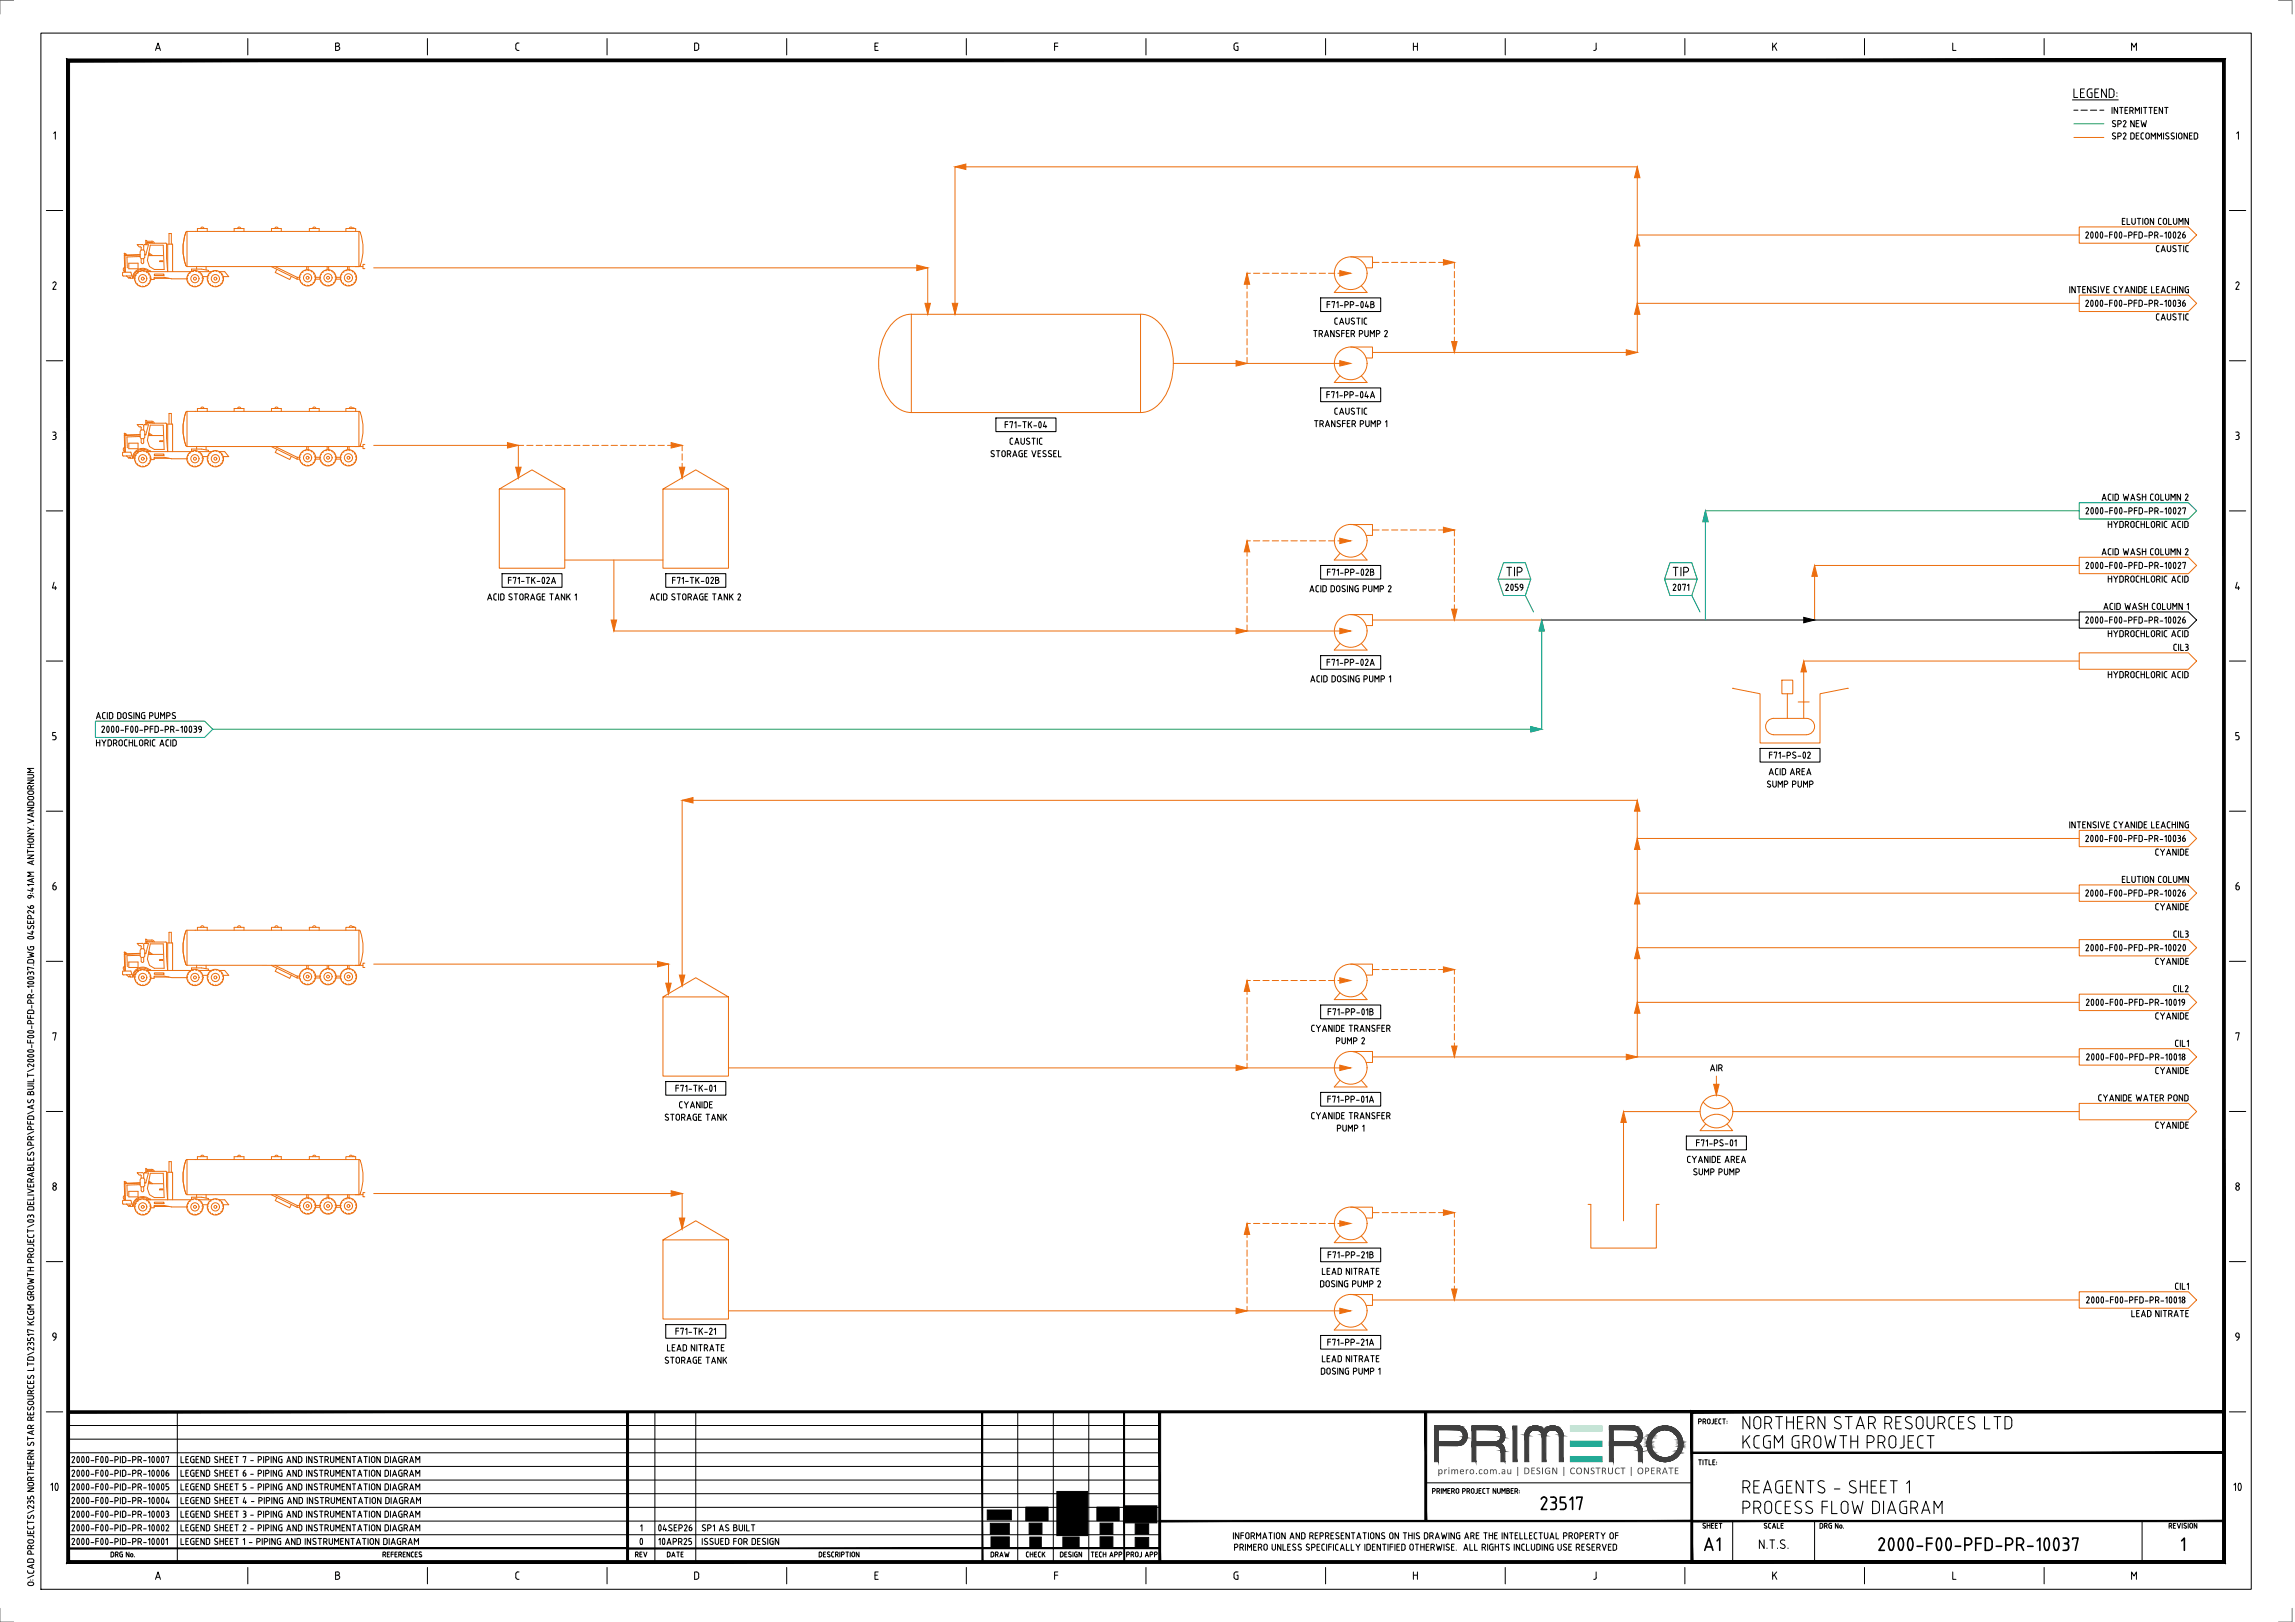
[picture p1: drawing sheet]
<svg xmlns="http://www.w3.org/2000/svg" width="841mm" height="594mm" viewBox="0 0 841 594" stroke-linecap="round" stroke-linejoin="round" font-family="sans-serif">
<defs><g id="words">
<g font-size="7">
<text x="638" y="523.6">NORTHERN STAR RESOURCES LTD</text>
<text x="638" y="530.6">KCGM GROWTH PROJECT</text>
<text x="638" y="547.1">REAGENTS - SHEET 1</text>
<text x="564" y="553.1">23517</text>
<text x="638" y="554.6">PROCESS FLOW DIAGRAM</text>
<text x="624" y="568.1">A1</text>
<text x="687.8" y="568.1">2000-F00-PFD-PR-10037</text>
<text x="798.7" y="568.1">1</text>
</g>
<g font-size="4.9">
<text x="759.5" y="35.9">LEGEND:</text>
<text x="551.6" y="211.1">TIP</text>
<text x="612.6" y="211.1">TIP</text>
<text x="644.2" y="567.4">N.T.S.</text>
</g>
<g font-size="4.2">
<text x="56.6" y="18.6">A</text>
<text x="122.5" y="18.6">B</text>
<text x="188.6" y="18.6">C</text>
<text x="254.1" y="18.6">D</text>
<text x="320.2" y="18.6">E</text>
<text x="386" y="18.6">F</text>
<text x="451.7" y="18.6">G</text>
<text x="517.5" y="18.6">H</text>
<text x="583.6" y="18.6">J</text>
<text x="649.1" y="18.6">K</text>
<text x="715.1" y="18.6">L</text>
<text x="780.7" y="18.6">M</text>
<text x="19.2" y="51.1">1</text>
<text x="819.2" y="51.1">1</text>
<text x="18.9" y="106.1">2</text>
<text x="818.9" y="106.1">2</text>
<text x="18.9" y="161.1">3</text>
<text x="818.9" y="161.1">3</text>
<text x="18.8" y="216.1">4</text>
<text x="818.8" y="216.1">4</text>
<text x="18.9" y="271.1">5</text>
<text x="818.9" y="271.1">5</text>
<text x="18.9" y="326.1">6</text>
<text x="818.9" y="326.1">6</text>
<text x="18.9" y="381.1">7</text>
<text x="818.9" y="381.1">7</text>
<text x="18.9" y="436.1">8</text>
<text x="818.9" y="436.1">8</text>
<text x="18.9" y="491.1">9</text>
<text x="818.9" y="491.1">9</text>
<text x="18.2" y="546.1">10</text>
<text x="818.2" y="546.1">10</text>
<text x="56.6" y="578.6">A</text>
<text x="122.5" y="578.6">B</text>
<text x="188.6" y="578.6">C</text>
<text x="254.1" y="578.6">D</text>
<text x="320.2" y="578.6">E</text>
<text x="386" y="578.6">F</text>
<text x="451.7" y="578.6">G</text>
<text x="517.5" y="578.6">H</text>
<text x="583.6" y="578.6">J</text>
<text x="649.1" y="578.6">K</text>
<text x="715.1" y="578.6">L</text>
<text x="780.7" y="578.6">M</text>
</g>
<text font-size="3.8" fill="#3f3f3f" x="526.8" y="539.9">primero.com.au | DESIGN | CONSTRUCT | OPERATE</text>
<g font-size="3.5">
<text x="773.6" y="41.7">INTERMITTENT</text>
<text x="773.7" y="46.5">SP2 NEW</text>
<text x="773.7" y="51.1">SP2 DECOMMISSIONED</text>
<text x="777.4" y="82.4">ELUTION COLUMN</text>
<text x="763.9" y="87.3">2000-F00-PFD-PR-10026</text>
<text x="789.9" y="92.3">CAUSTIC</text>
<text x="758.1" y="107.3">INTENSIVE CYANIDE LEACHING</text>
<text x="486" y="112.8">F71-PP-04B</text>
<text x="763.9" y="112.4">2000-F00-PFD-PR-10036</text>
<text x="488.8" y="118.9">CAUSTIC</text>
<text x="789.9" y="117.4">CAUSTIC</text>
<text x="481" y="123.4">TRANSFER PUMP 2</text>
<text x="485.9" y="145.8">F71-PP-04A</text>
<text x="488.8" y="151.9">CAUSTIC</text>
<text x="368" y="156.8">F71-TK-04</text>
<text x="481.3" y="156.4">TRANSFER PUMP 1</text>
<text x="362.8" y="167.4">STORAGE VESSEL</text>
<text x="369.8" y="162.9">CAUSTIC</text>
<text x="770" y="183.4">ACID WASH COLUMN 2</text>
<text x="764" y="188.4">2000-F00-PFD-PR-10027</text>
<text x="772.2" y="193.4">HYDROCHLORIC ACID</text>
<text x="770" y="203.3">ACID WASH COLUMN 2</text>
<text x="764" y="208.4">2000-F00-PFD-PR-10027</text>
<text x="186" y="213.8">F71-TK-02A</text>
<text x="246.1" y="213.8">F71-TK-02B</text>
<text x="486.1" y="210.8">F71-PP-02B</text>
<text x="772.2" y="213.4">HYDROCHLORIC ACID</text>
<text x="178.3" y="219.9">ACID STORAGE TANK 1</text>
<text x="238" y="219.9">ACID STORAGE TANK 2</text>
<text x="479.6" y="216.9">ACID DOSING PUMP 2</text>
<text x="551.4" y="216.4">2059</text>
<text x="612.8" y="216.4">2071</text>
<text x="770.6" y="223.4">ACID WASH COLUMN 1</text>
<text x="763.9" y="228.4">2000-F00-PFD-PR-10026</text>
<text x="772.2" y="233.4">HYDROCHLORIC ACID</text>
<text x="796.2" y="238.4">CIL3</text>
<text x="486" y="243.9">F71-PP-02A</text>
<text x="480" y="249.9">ACID DOSING PUMP 1</text>
<text x="772.2" y="248.3">HYDROCHLORIC ACID</text>
<text x="35" y="263.4">ACID DOSING PUMPS</text>
<text x="36.9" y="268.4">2000-F00-PFD-PR-10039</text>
<text x="35" y="273.4">HYDROCHLORIC ACID</text>
<text x="648" y="277.8">F71-PS-02</text>
<text x="648" y="283.9">ACID AREA</text>
<text x="647.3" y="288.4">SUMP PUMP</text>
<text x="758.1" y="303.4">INTENSIVE CYANIDE LEACHING</text>
<text x="763.9" y="308.4">2000-F00-PFD-PR-10036</text>
<text x="789.6" y="313.4">CYANIDE</text>
<text x="777.4" y="323.4">ELUTION COLUMN</text>
<text x="763.9" y="328.4">2000-F00-PFD-PR-10026</text>
<text x="789.6" y="333.4">CYANIDE</text>
<text x="796.2" y="343.4">CIL3</text>
<text x="764" y="348.4">2000-F00-PFD-PR-10020</text>
<text x="789.6" y="353.4">CYANIDE</text>
<text x="796.2" y="363.4">CIL2</text>
<text x="486.3" y="371.9">F71-PP-01B</text>
<text x="764.2" y="368.4">2000-F00-PFD-PR-10019</text>
<text x="480.3" y="377.9">CYANIDE TRANSFER</text>
<text x="789.6" y="373.4">CYANIDE</text>
<text x="489.4" y="382.5">PUMP 2</text>
<text x="796.8" y="383.4">CIL1</text>
<text x="764.3" y="388.4">2000-F00-PFD-PR-10018</text>
<text x="626.5" y="392.4">AIR</text>
<text x="789.6" y="393.4">CYANIDE</text>
<text x="247.3" y="399.9">F71-TK-01</text>
<text x="248.7" y="405.9">CYANIDE</text>
<text x="486.2" y="403.9">F71-PP-01A</text>
<text x="768.7" y="403.4">CYANIDE WATER POND</text>
<text x="243.4" y="410.5">STORAGE TANK</text>
<text x="480.3" y="409.9">CYANIDE TRANSFER</text>
<text x="789.6" y="413.4">CYANIDE</text>
<text x="489.7" y="414.5">PUMP 1</text>
<text x="621.4" y="419.8">F71-PS-01</text>
<text x="618" y="425.9">CYANIDE AREA</text>
<text x="620.3" y="430.5">SUMP PUMP</text>
<text x="486.3" y="460.9">F71-PP-21B</text>
<text x="484.2" y="466.9">LEAD NITRATE</text>
<text x="483.5" y="471.5">DOSING PUMP 2</text>
<text x="796.8" y="472.4">CIL1</text>
<text x="764.3" y="477.4">2000-F00-PFD-PR-10018</text>
<text x="780.8" y="482.4">LEAD NITRATE</text>
<text x="247.3" y="488.9">F71-TK-21</text>
<text x="244.2" y="494.9">LEAD NITRATE</text>
<text x="486.2" y="492.9">F71-PP-21A</text>
<text x="243.4" y="499.5">STORAGE TANK</text>
<text x="483.8" y="503.5">DOSING PUMP 1</text>
<text x="484.2" y="498.9">LEAD NITRATE</text>
<text x="26" y="535.9">2000-F00-PID-PR-10007</text>
<text x="66" y="535.9">LEGEND SHEET 7 - PIPING AND INSTRUMENTATION DIAGRAM</text>
<text x="26" y="545.9">2000-F00-PID-PR-10005</text>
<text x="26" y="540.9">2000-F00-PID-PR-10006</text>
<text x="66" y="545.9">LEGEND SHEET 5 - PIPING AND INSTRUMENTATION DIAGRAM</text>
<text x="66" y="540.9">LEGEND SHEET 6 - PIPING AND INSTRUMENTATION DIAGRAM</text>
<text x="26" y="550.9">2000-F00-PID-PR-10004</text>
<text x="66" y="550.9">LEGEND SHEET 4 - PIPING AND INSTRUMENTATION DIAGRAM</text>
<text x="26" y="555.9">2000-F00-PID-PR-10003</text>
<text x="66" y="555.9">LEGEND SHEET 3 - PIPING AND INSTRUMENTATION DIAGRAM</text>
<text x="26" y="560.8">2000-F00-PID-PR-10002</text>
<text x="66" y="560.8">LEGEND SHEET 2 - PIPING AND INSTRUMENTATION DIAGRAM</text>
<text x="234.4" y="560.8">1</text>
<text x="240.9" y="560.8">04SEP26</text>
<text x="257" y="560.8">SP1 AS BUILT</text>
<text x="451.6" y="563.8">INFORMATION AND REPRESENTATIONS ON THIS DRAWING ARE THE INTELLECTUAL PROPERTY OF</text>
<text x="26" y="565.8">2000-F00-PID-PR-10001</text>
<text x="66" y="565.8">LEGEND SHEET 1 - PIPING AND INSTRUMENTATION DIAGRAM</text>
<text x="234.1" y="565.8">0</text>
<text x="241" y="565.8">10APR25</text>
<text x="257" y="565.8">ISSUED FOR DESIGN</text>
<text x="452" y="568">PRIMERO UNLESS SPECIFICALLY IDENTIFIED OTHERWISE. ALL RIGHTS INCLUDING USE RESERVED</text>
<text x="12.5" y="581.3" transform="rotate(-90 12.5 581.3)">O:\CAD PROJECTS\235 NORTHERN STAR RESOURCES LTD\23517 KCGM GROWTH PROJECT\03 DELIVERABLES\PR\PFD\AS BUILT\2000-F00-PFD-PR-10037.DWG 04SEP26 9:41AM ANTHONY.VANDOORNUM</text>
</g>
<g font-size="2.8">
<text x="622.2" y="521.6">PROJECT:</text>
<text x="622.2" y="536.6">TITLE:</text>
<text x="524.7" y="547.1">PRIMERO PROJECT NUMBER:</text>
<text x="623.7" y="559.8">SHEET</text>
<text x="646.2" y="559.8">SCALE</text>
<text x="666.7" y="559.8">DRG No.</text>
<text x="794.6" y="559.8">REVISION</text>
<text x="40.4" y="570.3">DRG No.</text>
<text x="140" y="570.3">REFERENCES</text>
<text x="232.6" y="570.3">REV</text>
<text x="244.3" y="570.3">DATE</text>
<text x="299.9" y="570.3">DESCRIPTION</text>
<text x="362.9" y="570.3">DRAW</text>
<text x="375.8" y="570.3">CHECK</text>
<text x="388.3" y="570.3">DESIGN</text>
<text x="399.6" y="570.3">TECH APP</text>
<text x="412.6" y="570.3">PROJ APP</text>
</g>
</g></defs>
<g fill="none" stroke="#ec6e0e" stroke-width=".37">
<path d="M45 99.8l3-.1 .3 1.4h-3.2zM45.7 93.4h.1M45.7 97.9a.87 .87 0 0 0-.5 .8 .87 .87 0 0 0 .5 .8M45.7 93.4l-.2-.3 .2-.4 .7 .7M45.7 93.4v6.3M47.2 96.4h3.4v2h-3.4zM50 99.5h.8M50.8 99.9l-.6 .3M51.4 94l-4.9 .1 .2 4M51.4 93.2l-5.7 .2M51.4 93.4l-5.6 .2 .2 6M51.5 90.4l.3 .3-.1 .8"/>
<path d="M51.7 94.8v1.4M51.8 96.1l.4 .5 .5-.5M51.8 99.5h-.7M52.1 89.6h-1.9l.8 .8h.4M52.1 89.5l.6 .4v1.6M52.3 99.2l.6 .3M52.7 91.5h-1l-.3 .6v2.1l.3 .6h1M52.7 94.8v1.4M52.7 91.5l.3 .6v2.1l-.3 .6M53.5 99.5l.4 .5M53.5 93.1l-.5 .1M53.8 99.5h16.1"/>
<path d="M54.4 93.6h5.4M54.5 93l.9 .6M54.5 92.6l1.5 1M54.6 99.5a3.5 3.5 0 0 0-3.6-.6 3.5 3.5 0 0 0-2.1 3h-1.1v-.2M54.8 99.2h.4v.3M55.1 99.5a3.8 3.8 0 0 0-4.1-1 3.8 3.8 0 0 0-2.5 3.4M55.1 89.8h4.7l.4 8.9h-3.6l-1.8-1.1-.8-2.2zM55.6 88.4h-1.7l-.5-.4v1.1l.5-.3h1.7M55.6 88.3l.6 .2 .3 .5M55.6 88.8l.5 .3M58.5 95.5h1.2v.3h-1.2zM61 89.4v5.1l.4 5"/>
<path d="M61.1 89.4l-.2-.3h-6.9l-1.2 .5h1.6l-1 3.8h-.4M61.5 99.5v-10.1h1.7v10.1M61.9 89.4v-3.9h.9v3.9M68 97.2l.5 .4M68.1 85.1a18 18 0 0 0 0 12.2M68.5 84.7l-.5 .5M68.5 84.8h63M68.5 97.6h63M68.5 84.8v12.8M69.9 99.9l-.6 .3M70.2 99.4v-.8h3.7l2.5 .4v.5M71 99.5h-.7"/>
<path d="M71.5 99.2l.6 .3M72.1 97.6v1M72.3 84.8v-1.1h3.6v1.1M72.6 99.5l.5 .5M72.9 99.5h4.5M73.5 83.7l.6-.5 .7 .5M75.5 97.6v1.3M77.4 99.9l-.6 .3M78.4 99.5h-.6M79 99.2l.5 .3M80.1 99.5l.5 .5M80.4 99.5h1.9l1.5 1.8h-2"/>
<path d="M85.8 84.8v-1.1h3.6v1.1M87 83.7l.7-.5 .6 .5M99.4 97.6l9.5 4.6M99.5 84.8v-1.1h3.6v1.1M100.7 83.7l.6-.5 .6 .5M100.8 97.6l8.1 4M101.5 98.6l-.6 1.2 5.3 2.6 .6-1.2M111.2 99.6l-.6 .2M111.5 99.2h.7M112.4 97.6v1.2M112.7 98.9l.6 .3M112.9 97.6v1.2"/>
<path d="M113.4 84.8v-1.1h3.6v1.1M113.9 99.2l.4 .5M114.6 83.7l.6-.5 .6 .5M114.8 99.9l.2 .6M118.7 99.6l-.6 .2M119 99.2h.7M119.9 97.6v1.2M120.2 98.9l.6 .3M120.4 97.6v1.2M121.4 99.2l.4 .5M122.3 99.9l.3 .6M126.2 99.6l-.6 .2"/>
<path d="M126.7 84.8v-1.1h3.6v1.1M127.2 99.2h-.7M127.4 97.6v1.2M127.7 98.9l.6 .3M127.9 97.6v1.2M128 83.7l.6-.5 .6 .5M128.9 99.2l.4 .5M129.3 83.7l.3-.2 .3 .2M129.8 99.9l.2 .6M131.5 84.8v12.8M131.6 84.7l.5 .5M132 85.1a18 18 0 0 1 0 12.2"/>
<path d="M132.1 97.2l-.5 .4M133 97.6v.8h.7M133.7 96.8h-.7v.8h-2.9M136.9 98.1h203.1v17M495 94.1h8v4h-2.4M503 96.1h2.4M506.5 96.1h2.3M509.9 96.1h2.3M513.4 96.1h2.3M516.8 96.1h2.3M520.2 96.1h2.4M523.7 96.1h2.3"/>
<path d="M527.1 96.1h2.3M530.6 96.1h2.4v2.2M533 99.4v2.3M600 86.1h162M762 83.1h40l3 3-3 3h-40zM46.3 101.1l.8 .7 .3-.1M47.5 101.6h.2M47.7 101.6h.1M49 101h.5M49.6 101.7l-.2 .7M49.7 102.8l.1 .7M50 100.7l-.4 .5"/>
<path d="M50.2 103.8l.4 .6M51.1 104.5l.5 .4M52.2 104.8l.6 .1M53.9 104.5l-.6 .1M54.4 100.2l.3 .6M54.7 103.6l-.5 .3M55 101.2l-.1 .7M55.1 102.4l-.3 .6M56.5 102h5.4M56.6 100.4h3.5v.5h-3.5zM68.4 102.1h-5.5l-2.8-.5h-3.6v.8h-1.3M68.7 101.7l-.1 .7"/>
<path d="M68.8 102.8l.1 .7M69.1 100.7l-.4 .5M69.4 103.8l.3 .6M70.3 104.5l.5 .4M71.3 104.8l.7 .1M73.1 104.5l-.7 .1M73.6 100.2l.2 .6M73.9 103.6l-.5 .3M74.2 101.2l-.1 .7M74.3 102.4l-.3 .6M74.3 101.3h1.7M76.3 101.7l-.2 .7"/>
<path d="M76.4 102.8v.7M76.6 100.7l-.4 .5M76.9 103.8l.3 .6M77.8 104.5l.5 .4M78.9 104.8l.6 .1M80.6 104.5l-.7 .1M81.1 100.2l.2 .6M81.4 103.6l-.5 .3M81.7 101.2l-.1 .7M81.8 102.4l-.4 .6M108.9 102.2h.8M109.7 101.6h-.8v.6"/>
<path d="M110 101.4l-.2 .6M110.1 102.5l.1 .7M110.4 100.4l-.5 .5M110.6 103.5l.4 .6M111.5 104.2l.6 .4M112.6 104.5l.6 .1M114.3 104.1l-.6 .1M115.1 103.2l-.5 .4M115.4 100.9v.7M115.5 102.1l-.3 .6M115.7 101.6h1.5M115.7 102.2h1.5"/>
<path d="M117.5 101.4l-.2 .6M117.6 102.5l.1 .7M117.9 100.4l-.4 .5M118.2 103.5l.3 .6M119 104.2l.5 .4M120.1 104.5l.6 .1M121.8 104.1l-.6 .1M122.6 103.2l-.5 .4M122.9 100.9v.7M123 102.1l-.3 .6M123.1 102.2h1.6M123.2 101.6h1.5"/>
<path d="M125 101.4l-.2 .6M125.1 102.5l.1 .7M125.4 100.4l-.4 .5M125.6 103.5l.4 .6M126.5 104.2l.5 .4M127.6 104.5l.7 .1M129.3 104.1l-.6 .1M130.1 103.2l-.5 .4M130.4 100.9l-.1 .7M130.5 102.1l-.3 .6M334 115.1h84v36h-84zM334 115.1a11.7 11.7 0 0 0-10 7.9 24.1 24.1 0 0 0 3.3 25 9.4 9.4 0 0 0 6.7 3.1"/>
<path d="M350 115.1v-54h250v68h-97M418 115.1a11.7 11.7 0 0 1 9.9 7.9 24.1 24.1 0 0 1-3.2 25 9.4 9.4 0 0 1-6.7 3.1M457 103.4v2.3M457 106.9v2.2M457 110.3v2.3M457 113.7v2.3M457 117.2v2.3M458.2 100.1h-1.2v2.2M459.4 100.1h2.2M462.8 100.1h2.3M466.2 100.1h2.3M469.6 100.1h2.4"/>
<path d="M473.1 100.1h2.3M476.5 100.1h2.3M480 100.1h2.3M483.4 100.1h2.3M486.8 100.1h2.4M490.3 100.1h2.3M491.1 104.7l-2.2 2.4h12.1l-2.1-2.4M493.7 100.1h1.3M533 102.8v2.4M533 106.3v2.3M533 109.7v2.3M533 113.2v2.3"/>
<path d="M533 116.6v2.3M600 111.1h162M762 108.1h40l3 3-3 3h-40zM430 133.1h65M457 120.6v2.3M457 124.1v2.2M457 127.5v2.3M457 130.9v2.2M491.1 137.6l-2.2 2.5h12.1l-2.1-2.5M495 127.1h8v4h-2.4M533 120v2.4M533 123.5v2.3"/>
<path d="M533 126.9v2.2M45.7 159.4h.1M45.7 159.3l-.2-.3 .2-.4 .7 .7M45.7 159.3v6.3M51.4 159.9l-4.9 .1 .2 4M51.4 159.1l-5.7 .2M51.4 159.4l-5.6 .1 .2 6M51.5 156.3l.3 .3-.1 .9M52.1 155.5h-1.9l.8 .9h.4M52.1 155.5l.6 .3v1.7M52.7 157.5h-1l-.3 .5v2.2l.3 .5h1M52.7 157.5l.3 .5v2.2l-.3 .5"/>
<path d="M53 159.1h.5M54.4 159.5h5.4M54.5 158.9l.9 .6M54.5 158.6l1.5 .9M55.1 155.7h4.7l.4 8.9h-3.6l-1.8-1.1-.8-2.2zM56.5 155l-.5-.7h-2.1l-.5-.4v1.1l.5-.3h1.7l.5 .3M60.7 155h-6.7l-1.2 .6h1.6l-1 3.7h-.4M60.7 155l.4 .3M61 155.3v5.1l.4 5M61.9 155.3v-3.9h.9v3.9M68.1 151a18 18 0 0 0 0 12.2M68.5 150.6l-.5 .5"/>
<path d="M72.3 150.7v-1.1h3.6v1.1M73.5 149.6l.6-.5 .7 .5M85.8 150.7v-1.1h3.6v1.1M87 149.6l.7-.5 .6 .5M99.5 150.7v-1.1h3.6v1.1M100.7 149.6l.6-.5 .6 .5M113.4 150.7v-1.1h3.6v1.1M114.6 149.6l.6-.5 .6 .5M126.7 150.7v-1.1h3.6v1.1M128 149.6l.6-.5 .6 .5M129.3 149.6l.3-.2 .3 .2M131.6 150.6l.5 .5"/>
<path d="M132 151a18 18 0 0 1 0 12.2M45.2 165.6h2.8l.3 1.4h-3.2l-.2-1.1M45.2 165.6l-.3 .3M45.7 163.8a.87 .87 0 0 0-.5 .8 .87 .87 0 0 0 .5 .8M46.3 167h.2M46.4 167.1l.7 .6M47.2 162.3h3.4v2.1h-3.4zM47.5 167.5h.2M47.5 167.5l-.4 .2M49 166.9h.5M49.6 167.7l-.2 .6M49.7 168.8l.1 .6"/>
<path d="M50 165.4h.8M50 166.6l-.4 .5M50.2 169.8l.4 .5M50.8 165.8l-.6 .3M51.1 170.4l.5 .4M51.7 160.7l.1 1.3 .4 .5 .5-.5v-1.3M51.8 165.4h-.7M52.2 170.7l.6 .1M52.3 165.2l.6 .2M53.5 165.4l.4 .5M53.8 165.4h16.1M53.9 170.4l-.6 .1"/>
<path d="M54.4 166.1l.3 .7M54.6 165.4a3.5 3.5 0 0 0-3.6-.6 3.5 3.5 0 0 0-2.1 3h-1.1l-.1-.3M54.7 169.5l-.5 .4M54.8 165.1h.4v.3M55 167.1l-.1 .7M55.1 165.4a3.8 3.8 0 0 0-4.1-.9 3.8 3.8 0 0 0-2.5 3.3M55.1 168.3l-.3 .6M56.5 167.9h5.4M56.6 166.3h3.5v.5h-3.5zM58.5 161.4h1.2v.3h-1.2zM61.5 165.4v-10.1h1.7v10.1M68 163.1l.5 .4"/>
<path d="M68.4 168h-5.5l-2.8-.5h-3.6v.8h-1.3M68.5 163.5h63M68.7 167.7l-.1 .6M68.8 168.8l.1 .6M69.1 166.6l-.4 .5M69.4 169.8l.3 .5M69.9 165.8l-.6 .3M70.2 165.3v-.8h3.7l2.5 .4v.5M70.3 170.4l.5 .4M71 165.4h-.7M71.3 170.7l.7 .1M71.5 165.2l.6 .2"/>
<path d="M72.1 163.5v1M72.6 165.4l.5 .5M72.9 165.4h4.5M73.1 170.4l-.7 .1M73.6 166.1l.2 .7M73.9 169.5l-.5 .4M74.2 167.1l-.1 .7M74.3 168.3l-.3 .6M74.3 167.2h1.7M75.5 163.5v1.3M76.3 167.7l-.2 .6M76.4 168.8v.6"/>
<path d="M76.6 166.6l-.4 .5M76.9 169.8l.3 .5M77.4 165.8l-.6 .3M77.8 170.4l.5 .4M78.4 165.4h-.6M78.9 170.7l.6 .1M79 165.2l.5 .2M80.1 165.4l.5 .5M80.4 165.4h1.9l1.5 1.8h-2M80.6 170.4l-.7 .1M81.1 166.1l.2 .7M81.4 169.5l-.5 .4"/>
<path d="M81.7 167.1l-.1 .7M81.8 168.3l-.4 .6M99.4 163.5l9.5 4.7M100.8 163.5l8.1 4M101.5 164.6l-.6 1.1 5.3 2.6 .6-1.2M108.9 168.2h.8M109.7 167.5h-.8v.7M110 167.4l-.2 .6M110.1 168.5l.1 .6M110.4 166.3l-.5 .5M110.6 169.4l.4 .6M111.2 165.5l-.6 .2"/>
<path d="M111.5 170.1l.6 .4M111.5 165.1h.7M112.4 163.5v1.2M112.6 170.4l.6 .1M112.7 164.8l.6 .3M112.9 163.5v1.2M113.9 165.1l.4 .5M114.3 170l-.6 .2M114.8 165.8l.2 .6M115.1 169.1l-.5 .5M115.4 166.8v.7M115.5 168l-.3 .6"/>
<path d="M115.7 167.5h1.5M115.7 168.2h1.5M117.5 167.4l-.2 .6M117.6 168.5l.1 .6M117.9 166.3l-.4 .5M118.2 169.4l.3 .6M118.7 165.5l-.6 .2M119 170.1l.5 .4M119 165.1h.7M119.9 163.5v1.2M120.1 170.4l.6 .1M120.2 164.8l.6 .3"/>
<path d="M120.4 163.5v1.2M121.4 165.1l.4 .5M121.8 170l-.6 .2M122.3 165.8l.3 .6M122.6 169.1l-.5 .5M122.9 166.8v.7M123 168l-.3 .6M123.1 168.2h1.6M123.2 167.5h1.5M125 167.4l-.2 .6M125.1 168.5l.1 .6M125.4 166.3l-.4 .5"/>
<path d="M125.6 169.4l.4 .6M126.2 165.5l-.6 .2M126.5 170.1l.5 .4M127.2 165.1h-.7M127.4 163.5v1.2M127.6 170.4l.7 .1M127.7 164.8l.6 .3M127.9 163.5v1.2M128.9 165.1l.4 .5M129.3 170l-.6 .2M129.8 165.8l.2 .6M130.1 169.1l-.5 .5"/>
<path d="M130.4 166.8l-.1 .7M130.5 168l-.3 .6M131.5 163.5v-12.8h-63v12.8M132.1 163.1l-.5 .4M133 163.5v.8h.7M133.7 162.8h-.7v.7h-2.9M136.9 163.1h55M183 179.1l11.9-7 12.1 7v29h-24v-29h24M189.9 163.1v12M193 163.1h2.3M196.5 163.1h2.3M199.9 163.1h2.3"/>
<path d="M203.3 163.1h2.4M206.8 163.1h2.3M210.2 163.1h2.3M213.7 163.1h2.2M217.1 163.1h2.3M220.5 163.1h2.3M223.9 163.1h2.4M227.4 163.1h2.3M230.8 163.1h2.3M234.3 163.1h2.3M237.7 163.1h2.3M241.1 163.1h2.4"/>
<path d="M243 179.1l12-7 12 7v29h-24v-29h24M244.6 163.1h2.3M248 163.1h2v2M250 166.2v2.3M250 169.7v2.3M250 173.1v2M458.2 198.1h-1.2v2.2M459.4 198.1h2.2M462.8 198.1h2.3M466.2 198.1h2.3M469.6 198.1h2.4M473.1 198.1h2.3"/>
<path d="M476.5 198.1h2.3M480 198.1h2.3M483.4 198.1h2.3M486.8 198.1h2.4M490.3 198.1h2.3M493.7 198.1h1.3M495 192.1h8v4h-2.4M503 194.1h2.4M506.5 194.1h2.3M509.9 194.1h2.3M513.4 194.1h2.3M516.8 194.1h2.3"/>
<path d="M520.2 194.1h2.4M523.7 194.1h2.3M527.1 194.1h2.3M530.6 194.1h2.4v2.2M533 197.4v2.3M207 205.1h36M225 205.1v26h270M457 201.4v2.3M457 204.9v2.3M457 208.3v2.3M457 211.7v2.4M457 215.2v2.3"/>
<path d="M457 218.6v2.3M491.1 202.7l-2.2 2.4h12.1l-2.1-2.4M533 200.8v2.4M533 204.3v2.3M533 207.7v2.3M533 211.2v2.3M533 214.6v2.3M533 218v2.4M762 204.1h40l3 3-3 3h-40zM762 207.1h-97v20M457 222.1v2.3M457 225.5v2.3"/>
<path d="M457 228.9v2.2M491.1 235.7l-2.2 2.4h12.1l-2.1-2.4M495 225.1h8v4h-2.4M503 227.1h62M533 221.5v2.3M533 224.9v2.2M762 239.1h40l3 3-3 3h-40zM635 252.1h.1M635 252.1l10 2v18h22v-18l10-2M653 249.1h4v5h-4zM655 254.1v9M659 257.1h4"/>
<path d="M677 252.1h.1M762 242.1h-101v21M650 269.1h12M662 269.1a2.98 2.98 0 0 0 3-3 2.98 2.98 0 0 0-3-3h-12a2.98 2.98 0 0 0-3 3 2.98 2.98 0 0 0 3 3M600 307.1h162M762 304.1h40l3 3-3 3h-40zM73.5 339.6l.6-.5 .7 .5M87 339.6l.7-.5 .6 .5M100.7 339.6l.6-.5 .6 .5M114.6 339.6l.6-.5 .6 .5M128 339.6l.6-.5 .6 .5M129.3 339.6l.3-.2 .3 .2"/>
<path d="M600 327.1h162M762 324.1h40l3 3-3 3h-40zM44.9 356.8l.3 .3 3.1-.1-.3-1.3h-2.9l-.2 1.1M45.7 349.4h.1M45.7 353.8a.87 .87 0 0 0-.5 .8 .87 .87 0 0 0 .5 .8M45.7 349.3v.1M45.7 349.3l-.2-.3 .2-.4 .7 .7M45.7 349.3v6.4M46.3 357l.8 .7 .4-.2M47.2 352.4h3.4v1.9h-3.4zM47.5 357.5h.2M49 357h.5"/>
<path d="M49.6 357.7l-.2 .6M49.7 358.8l.1 .7M50 355.4h.8M50 356.6l-.4 .5M50.2 359.8l.4 .6M50.8 355.8l-.6 .3M51.4 349.9l-4.9 .1 .2 4M51.4 349.2l-5.7 .1M51.4 349.3l-5.6 .3 .2 5.9M51.5 346.3l.3 .4-.1 .8M51.7 350.7l.1 1.4 .4 .4 .5-.4v-1.4M51.8 355.4h-.7"/>
<path d="M52.1 345.5h-1.9l.8 .9h.4M52.1 345.5l.6 .4v1.6M52.3 355.2l.6 .2M52.7 347.5h-1l-.3 .6v2.1l.3 .5h1M52.7 347.5l.3 .6v2.1l-.3 .5M53 349.1h.5M53.5 355.4l.4 .5M53.8 355.4h16.1M54.4 349.6h5.4M54.4 356.1l.3 .7M54.5 348.9l.9 .7M54.5 348.5l1.5 1.1"/>
<path d="M54.6 355.4a3.5 3.5 0 0 0-3.6-.6 3.5 3.5 0 0 0-2.1 3l-1.1 .1-.1-.4M54.7 359.5l-.5 .4M54.8 355.1h.4v.3M55 357.2l-.1 .6M55.1 355.4a3.8 3.8 0 0 0-4.1-1 3.8 3.8 0 0 0-2.5 3.4M55.1 345.7h4.7l.4 8.9h-3.6l-1.8-1-.8-2.3zM55.1 358.4l-.3 .6M56.5 357.9h5.4M56.5 345l-.5-.7h-2.1l-.5-.4v1.1l.5-.3h1.7l.5 .3M56.6 356.3h3.5v.5h-3.5zM58.5 351.4h1.2v.4h-1.2zM61 345.4v5l.4 5"/>
<path d="M61.1 345.3l-.2-.3h-6.9l-1.2 .6h1.6l-1 3.7h-.4M61.5 355.4v-10h1.7v10M61.9 345.4v-3.9h.9v3.9M68 353.1l.5 .5M68.1 341a18 18 0 0 0 0 12.2M68.4 358.1h-5.5l-2.8-.6h-3.6v.8h-1.3M68.5 340.7l-.5 .4M68.5 340.7h63M68.5 340.7v12.8M68.5 353.5l63 .1M68.7 357.7l-.1 .6M68.8 358.8l.1 .7"/>
<path d="M69.1 356.6l-.4 .5M69.4 359.8l.3 .6M69.9 355.8l-.6 .3M70.2 355.3v-.8h3.7l2.5 .4v.5M71 355.4h-.7M71.5 355.2l.6 .2M71.5 340.7h.1M72.1 353.5v1M72.3 340.7v-1h3.6v1M72.6 355.4l.5 .5M72.9 355.4h4.5M73.6 356.1l.2 .7"/>
<path d="M73.9 359.5l-.5 .4M74.2 357.2l-.1 .6M74.3 358.4l-.3 .6M74.3 357.2h1.7M75.5 353.5v1.3M76.3 357.7l-.2 .6M76.4 358.8v.7M76.6 356.6l-.4 .5M76.9 359.8l.3 .6M77.4 355.8l-.6 .3M78.4 355.4h-.6M79 355.2l.5 .2"/>
<path d="M80.1 355.4l.5 .5M80.4 355.4h1.9l1.5 1.8h-2M81.1 356.1l.2 .7M81.4 359.5l-.5 .4M81.7 357.2l-.1 .6M81.8 358.4l-.4 .6M85.8 340.7v-1h3.6v1M99.4 353.6l9.5 4.6M99.5 340.7v-1h3.6v1M100.8 353.6l8.1 3.9M101.5 354.6l-.6 1.1 5.3 2.6 .6-1.2M108.9 358.2h.8"/>
<path d="M109.7 357.5h-.8v.7M110 357.3l-.2 .7M110.1 358.5l.1 .6M110.4 356.3l-.5 .5M110.6 359.5l.4 .5M111.2 355.5l-.6 .3M112.2 355.1h-.7M112.4 353.6v1.1M112.7 354.9l.6 .2M112.9 353.6v1.1M113.4 340.7v-1h3.6v1M113.9 355.1l.4 .5"/>
<path d="M114.8 355.8l.2 .7M115.1 359.2l-.5 .4M115.4 356.8v.7M115.5 358l-.3 .6M115.7 357.5h1.5M115.7 358.2h1.5M117.5 357.3l-.2 .7M117.6 358.5l.1 .6M117.9 356.3l-.4 .5M118.2 359.5l.3 .5M118.7 355.5l-.6 .3M119.7 355.1h-.7"/>
<path d="M119.9 353.6v1.1M120.2 354.9l.6 .2M120.4 353.6v1.1M121.4 355.1l.4 .5M122.3 355.8l.3 .7M122.6 359.2l-.5 .4M122.9 356.8v.7M123 358l-.3 .6M123.1 358.2h1.6M123.2 357.5h1.5M125 357.3l-.2 .7M125.1 358.5l.1 .6"/>
<path d="M125.4 356.3l-.4 .5M125.6 359.5l.4 .5M126.2 355.5l-.6 .3M126.7 340.7v-1h3.6v1M127.2 355.1h-.7M127.4 353.6v1.1M127.7 354.9l.6 .2M127.9 353.6v1.1M128.9 355.1l.4 .5M129.8 355.8l.2 .7M130.1 359.2l-.5 .4M130.4 356.8l-.1 .7"/>
<path d="M130.5 358l-.3 .6M131.5 340.7v12.9M131.6 340.7l.5 .4M132 341a18 18 0 0 1 0 12.2M132.1 353.1l-.5 .5M133 353.6v.7h.7M133.7 352.8h-.7v.8h-2.9M136.9 353.1h108.1v11M458.2 359.1h-1.2v1.7M459.4 359.1h2.2M462.8 359.1h2.3M466.2 359.1h2.3"/>
<path d="M469.6 359.1h2.4M473.1 359.1h2.3M476.5 359.1h2.3M480 359.1h2.3M483.4 359.1h2.3M486.8 359.1h2.4M490.3 359.1h2.3M493.7 359.1h1.3M495 353.1h8v4h-2.4M503 355.1h2.4M506.5 355.1h2.3M509.9 355.1h2.3"/>
<path d="M513.4 355.1h2.3M516.8 355.1h2.3M520.2 355.1h2.4M523.7 355.1h2.3M527.1 355.1h2.3M530.6 355.1h2.4v1.7M533 357.9v2.3M600 347.1h162M762 344.1h40l3 3-3 3h-40zM51.1 360.4l.5 .4M52.2 360.7l.6 .2M53.9 360.4l-.6 .1"/>
<path d="M70.3 360.4l.5 .4M71.3 360.7l.7 .2M73.1 360.4l-.7 .1M77.8 360.4l.5 .4M78.9 360.7l.6 .2M80.6 360.4l-.7 .1M111.5 360.1l.6 .4M112.6 360.4l.6 .1M114.3 360.1l-.6 .1M119 360.1l.5 .4M120.1 360.4l.6 .1M121.8 360.1l-.6 .1"/>
<path d="M126.5 360.1l.5 .4M127.6 360.4l.7 .1M129.3 360.1l-.6 .1M243 365.1l12-7 12 7v29h-24v-29h24M250 361.1v-68h350v94M457 361.9v2.4M457 365.4v2.3M457 368.8v2.3M457 372.3v2.3M457 375.7v2.3M457 379.1v2.3M491.1 363.7l-2.2 2.4h12.1l-2.1-2.4"/>
<path d="M533 361.4v2.3M533 364.8v2.3M533 368.2v2.4M533 371.7v2.3M533 375.1v2.3M533 378.6v2.3M600 367.1h162M762 364.1h40l3 3-3 3h-40zM267 391.1h228M457 382.6v2.3M457 386v2.3M457 389.4v1.7"/>
<path d="M491.1 395.7l-2.2 2.4h12.1l-2.1-2.4M495 385.1h8v4h-2.4M503 387.1h259M533 382v2.3M533 385.4v1.7M629 394.1v7M762 384.1h40l3 3-3 3h-40zM623 407.1h-28v40M624.1 403.6a6 6 0 0 0 9.8 0M624.1 410.6a6 6 0 0 1 9.8 0M625.1 411.7l-2.1 2.4h12l-2.1-2.4M635 407.1h127"/>
<path d="M762 404.1h40l3 3-3 3h-40zM45.2 439.6h2.8l.3 1.4h-3.2l-.2-1.1M45.2 439.6l-.3 .3M45.7 433.4h.1M45.7 437.8a.87 .87 0 0 0-.5 .8 .87 .87 0 0 0 .5 .8M45.7 433.3l-.2-.3 .2-.3 .7 .6M45.7 433.3v6.3M47.2 436.3h3.4v2.1h-3.4zM50 439.4h.8M50.8 439.8l-.6 .3M51.4 433.9l-4.9 .2 .2 3.9M51.4 433.2l-5.7 .2"/>
<path d="M51.4 433.4l-5.6 .1 .2 6M51.5 430.3l.3 .3-.1 .9M51.7 434.7l.1 1.4 .4 .4 .5-.4v-1.4M51.8 439.4h-.7M52.1 429.5h-1.9l.8 .9h.4M52.1 429.5l.6 .4v1.6M52.3 439.2l.6 .2M52.7 431.5h-1l-.3 .6v2.1l.3 .5h1M52.7 431.5l.3 .6v2.1l-.3 .5M53 433.1h.5M53.5 439.4l.4 .5M53.8 439.4h16.1"/>
<path d="M54.4 433.5h5.4M54.5 432.9l.9 .6M54.5 432.6l1.5 .9M54.6 439.4a3.5 3.5 0 0 0-3.6-.5 3.5 3.5 0 0 0-2.1 2.9h-1.1l-.1-.3M54.8 439.1h.4v.3M55.1 439.4a3.8 3.8 0 0 0-4.1-.9 3.8 3.8 0 0 0-2.5 3.3M55.1 429.7h4.7l.4 8.9h-3.6l-1.8-1-.8-2.3zM56.5 429l-.5-.6-2.1-.1-.5-.4v1.1l.5-.2h1.7l.5 .2M58.5 435.5h1.2v.3h-1.2zM60.7 429h-6.7l-1.2 .6h1.6l-1 3.7h-.4M60.7 429l.4 .3M61 429.4v5l.4 5"/>
<path d="M61.5 439.4v-10h1.7v10M61.9 429.4v-3.9h.9v3.9M68 437.1l.5 .5M68.1 425a18 18 0 0 0 0 12.2M68.5 424.7l-.5 .4M68.5 437.6v-12.9h63v12.9M68.5 437.6h63M69.9 439.8l-.6 .3M70.2 439.3v-.8h3.7l2.5 .5v.4M71 439.4h-.7M71.5 439.2l.6 .2M72.1 437.6v.9"/>
<path d="M72.3 424.7v-1.1h3.6v1.1M72.6 439.4l.5 .5M72.9 439.4h4.5M73.5 423.6l.6-.5 .7 .5M75.5 437.6v1.2M77.4 439.8l-.6 .3M78.4 439.4h-.6M79 439.2l.5 .2M80.1 439.4l.5 .5M80.4 439.4h1.9l1.5 1.9h-2M85.8 424.7v-1.1h3.6v1.1M87 423.6l.7-.5 .6 .5"/>
<path d="M99.4 437.6l9.5 4.6M99.5 424.7v-1.1h3.6v1.1M100.7 423.6l.6-.5 .6 .5M100.8 437.6l8.1 3.9M101.5 438.6l-.6 1.1 5.3 2.7 .6-1.2M111.2 439.5l-.6 .3M111.5 439.1h.7M112.4 437.6v1.1M112.7 438.8l.6 .3M112.9 437.6v1.1M113.4 424.7v-1.1h3.6v1.1M113.9 439.1l.4 .5"/>
<path d="M114.6 423.6l.6-.5 .6 .5M114.8 439.8l.2 .7M118.7 439.5l-.6 .3M119 439.1h.7M119.9 437.6v1.1M120.2 438.8l.6 .3M120.4 437.6v1.1M121.4 439.1l.4 .5M122.3 439.8l.3 .7M126.2 439.5l-.6 .3M126.5 439.1h.7M126.7 424.7v-1.1h3.6v1.1"/>
<path d="M127.4 437.6v1.2M127.7 438.8l.6 .3M127.9 437.6v1.1M128 423.6l.6-.5 .6 .5M128.9 439.1l.4 .5M129.3 423.6l.3-.2 .3 .2M129.8 439.8l.2 .7M131.6 424.7l.5 .4M132 425a18 18 0 0 1 0 12.2M132.1 437.1l-.5 .5M133 437.6v.7h.7M133.7 436.8h-.7v.8h-2.9"/>
<path d="M136.9 437.1h113.1v13M46.3 441l.2 .1M46.4 441.1l.7 .7 .3-.1M47.5 441.5h.2M47.5 441.5l-.1 .2M49 441h.5M49.6 441.7l-.2 .6M49.7 442.8l.1 .7M50 440.6l-.4 .5M50.2 443.8l.4 .5M51.1 444.5l.5 .4M52.2 444.7l.6 .2"/>
<path d="M53.9 444.4l-.6 .1M54.4 440.2l.3 .6M54.7 443.5l-.5 .4M55 441.2l-.1 .6M55.1 442.4l-.3 .5M56.5 441.9h5.4M56.6 440.3h3.5v.5h-3.5zM68.4 442.1h-5.5l-2.8-.6h-3.6v.9h-1.3M68.7 441.7l-.1 .6M68.8 442.8l.1 .7M69.1 440.6l-.4 .5M69.4 443.8l.3 .5"/>
<path d="M70.3 444.5l.5 .4M71.3 444.7l.7 .2M73.1 444.4l-.7 .1M73.6 440.2l.2 .6M73.9 443.5l-.5 .4M74.2 441.2l-.1 .6M74.3 442.4l-.3 .5M74.3 441.3h1.7M76.3 441.7l-.2 .6M76.4 442.8v.7M76.6 440.6l-.4 .5M76.9 443.8l.3 .5"/>
<path d="M77.8 444.5l.5 .4M78.9 444.7l.6 .2M80.6 444.4l-.7 .1M81.1 440.2l.2 .6M81.4 443.5l-.5 .4M81.7 441.2l-.1 .6M81.8 442.4l-.4 .5M108.9 442.2h.8M109.7 441.5h-.8v.7M110 441.4l-.2 .6M110.1 442.5l.1 .6M110.4 440.3l-.5 .5"/>
<path d="M110.6 443.5l.4 .5M111.5 444.1l.6 .4M112.6 444.4l.6 .1M114.3 444l-.6 .2M115.1 443.2l-.5 .4M115.4 440.9v.6M115.5 442.1l-.3 .5M115.7 441.5h1.5M115.7 442.2h1.5M117.5 441.4l-.2 .6M117.6 442.5l.1 .6M117.9 440.3l-.4 .5"/>
<path d="M118.2 443.5l.3 .5M119 444.1l.5 .4M120.1 444.4l.6 .1M121.8 444l-.6 .2M122.6 443.2l-.5 .4M122.9 440.9v.6M123 442.1l-.3 .5M123.1 442.2h1.6M123.2 441.5h1.5M125 441.4l-.2 .6M125.1 442.5l.1 .6M125.4 440.3l-.4 .5"/>
<path d="M125.6 443.5l.4 .5M126.5 444.1l.5 .4M127.6 444.4l.7 .1M129.3 444l-.6 .2M130.1 443.2l-.5 .4M130.4 440.9l-.1 .6M130.5 442.1l-.3 .5M243 454.1l12-7 12 7v29h-24v-29h24M457 450.9v2.4M457 454.4v2.3M457 457.8v2.3M458.2 448.1h-1.2v1.7"/>
<path d="M459.4 448.1h2.2M462.8 448.1h2.3M466.2 448.1h2.3M469.6 448.1h2.4M473.1 448.1h2.3M476.5 448.1h2.3M480 448.1h2.3M483.4 448.1h2.3M486.8 448.1h2.4M490.3 448.1h2.3M491.1 452.7l-2.2 2.4h12.1l-2.1-2.4M493.7 448.1h1.3"/>
<path d="M495 442.1h8v4h-2.4M503 444.1h2.4M506.5 444.1h2.3M509.9 444.1h2.3M513.4 444.1h2.3M516.8 444.1h2.3M520.2 444.1h2.4M523.7 444.1h2.3M527.1 444.1h2.3M530.6 444.1h2.4v1.7M533 446.9v2.4M533 450.4v2.3"/>
<path d="M533 453.8v2.3M533 457.3v2.3M582 441.1h1v16h24v-16h1M457 461.2v2.4M457 464.7v2.3M457 468.1v2.4M457 471.6v2.3M457 475v2.3M457 478.5v1.6M495 474.1h8v4h-2.4M503 476.1h259M533 460.7v2.3"/>
<path d="M533 464.1v2.3M533 467.6v2.3M533 471v2.3M533 474.4v1.7M762 473.1h40l3 3-3 3h-40zM267 480.1h228M491.1 484.7l-2.2 2.4h12.1l-2.1-2.4"/>
<circle cx="52.3" cy="102.1" r="2.98"/>
<circle cx="52.3" cy="102.1" r="1.5"/>
<circle cx="52.3" cy="102.1" r=".53"/>
<circle cx="71.4" cy="102.1" r="2.98"/>
<circle cx="71.4" cy="102.1" r="1.5"/>
<circle cx="71.4" cy="102.1" r=".53"/>
<circle cx="78.9" cy="102.1" r="2.98"/>
<circle cx="78.9" cy="102.1" r="1.5"/>
<circle cx="78.9" cy="102.1" r=".53"/>
<circle cx="112.7" cy="101.8" r="2.98"/>
<circle cx="112.7" cy="101.8" r="1.5"/>
<circle cx="112.7" cy="101.8" r=".53"/>
<circle cx="120.2" cy="101.8" r="2.98"/>
<circle cx="120.2" cy="101.8" r="1.5"/>
<circle cx="120.2" cy="101.8" r=".53"/>
<circle cx="127.7" cy="101.8" r="2.98"/>
<circle cx="127.7" cy="101.8" r="1.5"/>
<circle cx="127.7" cy="101.8" r=".53"/>
<circle cx="495" cy="100.1" r="6"/>
<circle cx="495" cy="133.1" r="6"/>
<circle cx="52.3" cy="168" r="2.98"/>
<circle cx="52.3" cy="168" r="1.5"/>
<circle cx="52.3" cy="168" r=".53"/>
<circle cx="71.4" cy="168" r="2.98"/>
<circle cx="71.4" cy="168" r="1.5"/>
<circle cx="71.4" cy="168" r=".53"/>
<circle cx="78.9" cy="168" r="2.98"/>
<circle cx="78.9" cy="168" r="1.5"/>
<circle cx="78.9" cy="168" r=".53"/>
<circle cx="112.7" cy="167.7" r="2.98"/>
<circle cx="112.7" cy="167.7" r="1.5"/>
<circle cx="112.7" cy="167.7" r=".53"/>
<circle cx="120.2" cy="167.7" r="2.98"/>
<circle cx="120.2" cy="167.7" r="1.5"/>
<circle cx="120.2" cy="167.7" r=".53"/>
<circle cx="127.7" cy="167.7" r="2.98"/>
<circle cx="127.7" cy="167.7" r="1.5"/>
<circle cx="127.7" cy="167.7" r=".53"/>
<circle cx="495" cy="198.1" r="6"/>
<circle cx="495" cy="231.1" r="6"/>
<circle cx="52.3" cy="358" r="2.98"/>
<circle cx="52.3" cy="358" r="1.5"/>
<circle cx="52.3" cy="358" r=".53"/>
<circle cx="71.4" cy="358" r="2.98"/>
<circle cx="71.4" cy="358" r="1.5"/>
<circle cx="71.4" cy="358" r=".53"/>
<circle cx="78.9" cy="358" r="2.98"/>
<circle cx="78.9" cy="358" r="1.5"/>
<circle cx="78.9" cy="358" r=".53"/>
<circle cx="112.7" cy="357.7" r="2.98"/>
<circle cx="112.7" cy="357.7" r="1.5"/>
<circle cx="112.7" cy="357.7" r=".53"/>
<circle cx="120.2" cy="357.7" r="2.98"/>
<circle cx="120.2" cy="357.7" r="1.5"/>
<circle cx="120.2" cy="357.7" r=".53"/>
<circle cx="127.7" cy="357.7" r="2.98"/>
<circle cx="127.7" cy="357.7" r="1.5"/>
<circle cx="127.7" cy="357.7" r=".53"/>
<circle cx="495" cy="359.1" r="6"/>
<circle cx="495" cy="391.1" r="6"/>
<circle cx="629" cy="407.1" r="6"/>
<circle cx="52.3" cy="442" r="2.98"/>
<circle cx="52.3" cy="442" r="1.5"/>
<circle cx="52.3" cy="442" r=".53"/>
<circle cx="71.4" cy="442" r="2.98"/>
<circle cx="71.4" cy="442" r="1.5"/>
<circle cx="71.4" cy="442" r=".53"/>
<circle cx="78.9" cy="442" r="2.98"/>
<circle cx="78.9" cy="442" r="1.5"/>
<circle cx="78.9" cy="442" r=".53"/>
<circle cx="112.7" cy="441.7" r="2.98"/>
<circle cx="112.7" cy="441.7" r="1.5"/>
<circle cx="112.7" cy="441.7" r=".53"/>
<circle cx="120.2" cy="441.7" r="2.98"/>
<circle cx="120.2" cy="441.7" r="1.5"/>
<circle cx="120.2" cy="441.7" r=".53"/>
<circle cx="127.7" cy="441.7" r="2.98"/>
<circle cx="127.7" cy="441.7" r="1.5"/>
<circle cx="127.7" cy="441.7" r=".53"/>
<circle cx="495" cy="448.1" r="6"/>
<circle cx="495" cy="480.1" r="6"/>
</g>
<g fill="#ec6e0e" stroke="#ec6e0e" stroke-width=".37">
<path d="M491 132.1l4 1-4 1z"/>
<path d="M491 99.1l4 1-4 1z"/>
<path d="M453 132.1l4 1-4 1z"/>
<path d="M457 100.1l1 4h-2z"/>
<path d="M529 95.1l4 1-4 1z"/>
<path d="M532 125.1h2l-1 4z"/>
<path d="M491 230.1l4 1-4 1z"/>
<path d="M665 207.1l1 4h-2z"/>
<path d="M491 197.1l4 1-4 1z"/>
<path d="M453 230.1l4 1-4 1z"/>
<path d="M457 198.1l1 4h-2z"/>
<path d="M529 193.1l4 1-4 1z"/>
<path d="M532 223.1h2l-1 4z"/>
<path d="M491 390.1l4 1-4 1z"/>
<path d="M491 358.1l4 1-4 1z"/>
<path d="M453 390.1l4 1-4 1z"/>
<path d="M457 359.1l1 4h-2z"/>
<path d="M529 354.1l4 1-4 1z"/>
<path d="M532 383.1h2l-1 4z"/>
<path d="M596 128.1l4 1-4 1z"/>
<path d="M600 61.1l1 4h-2z"/>
<path d="M349 111.1h2l-1 4z"/>
<path d="M350 61.1l3.9-1v2z"/>
<path d="M600 86.1l1 4h-2z"/>
<path d="M223.9 227.1h2.1l-1 4z"/>
<path d="M249 446.1h2l-1 4z"/>
<path d="M246 436.1l4 1-4 1z"/>
<path d="M241 352.1l4 1-4 1z"/>
<path d="M189 171.1h2l-1.1 4z"/>
<path d="M186 162.1l3.9 1-3.9 1z"/>
<path d="M339 111.1h2l-1 4z"/>
<path d="M336 97.1l4 1-4 1z"/>
<path d="M249 357.1h2l-1 4z"/>
<path d="M250 293.1l4-1v2z"/>
<path d="M244 360.1h2l-1 4z"/>
<path d="M596 386.1l4 1-4 1z"/>
<path d="M600 327.1l1 4h-2z"/>
<path d="M600 347.1l1 4h-2z"/>
<path d="M600 367.1l1 4h-2z"/>
<path d="M491 479.1l4 1-4 1z"/>
<path d="M491 447.1l4 1-4 1z"/>
<path d="M457 448.1l1 4h-2z"/>
<path d="M529 443.1l4 1-4 1z"/>
<path d="M532 472.1h2l-1 4z"/>
<path d="M453 479.1l4 1-4 1z"/>
<path d="M600 111.1l1 4h-2z"/>
<path d="M600 307.1l1 4h-2z"/>
<path d="M249 171.1h2l-1 4z"/>
<path d="M246 162.1l4 1-4 1z"/>
<path d="M600 293.1l1 4h-2z"/>
<path d="M661 242.1l1 4h-2z"/>
<path d="M628 397.1h2l-1 4z"/>
<path d="M595 407.1l1 4h-2z"/>
</g>
<g fill="none" stroke="#000" stroke-width=".38">
<path d="M484 109.1h22v5h-22zM365 153.1h22v5h-22zM484 142.1h22v5h-22zM184 210.1h22v5h-22zM244 210.1h22v5h-22zM484 207.1h22v5h-22zM484 240.1h22v5h-22zM645 274.1h22v5h-22zM484 368.1h22v5h-22zM244 396.1h22v5h-22zM484 400.1h22v5h-22zM618 416.1h22v5h-22z"/>
<path d="M484 457.1h22v5h-22zM244 485.2h22v4.9h-22zM484 489.1h22v5h-22z"/>
</g>
<path d="M15 12.1h810v570h-810zM759.5 36.6h16.8M760 40.4h1.5M762.6 40.4h2.3M766.1 40.4h2.2M769.5 40.4h1.5M565 227.1h197M762 224.1h40l3 3-3 3h-40z" fill="none" stroke="#000" stroke-width=".37"/>
<path d="M661 226.1l4 1-4 1z" fill="#000" stroke="#000" stroke-width=".37"/>
<path d="M760 45.4h11M762 187.1h-137v40M762 184.1h40l3 3-3 3h-40zM549 212.1h12l-2 6h-8l-2-6 2-6h8l2 6M559 218.1l3 6M610 212.1h12l-2 6h-8l-2-6 2-6h8l2 6M620 218.1l3 6M565 227.1v40h-487l-3-3h-40v6h40l3-3" fill="none" stroke="#00954a" stroke-width=".37"/>
<g fill="#00954a" stroke="#00954a" stroke-width=".37">
<path d="M561 266.1l4 1-4 1z"/>
<path d="M565 227.1l1 4h-2z"/>
<path d="M625 187.1l1 4h-2z"/>
</g>
<path d="M760 50.3h11" fill="none" stroke="#ff7f00" stroke-width=".37"/>
<g fill="#3f3f3f" stroke="#3f3f3f" stroke-width=".37">
<path d="M548.4 523.7h2.4z"/>
<path d="M548.4 528h2.4z"/>
<path d="M548.6 529.6h2.2z"/>
<path d="M568.8 522.3h.4z"/>
<path d="M562.4 522.3h.4z"/>
<path d="M609.6 522.3h1.1z"/>
<path d="M609.1 535.3h2.1z"/>
<path d="M598.8 528h2.4z"/>
<path d="M599 529.6h2.2z"/>
<path d="M525.7 522.3h8.9zM525.7 522.3h8.9z"/>
<path d="M525.7 522.3l9.3 .1zM525.7 522.3l9.3 .1z"/>
<path d="M525.7 522.4h9.6zM525.7 522.4h9.6z"/>
<path d="M525.7 522.4l9.9 .2zM525.7 522.4l9.9 .2z"/>
<path d="M525.7 522.6l10.3 .1zM525.7 522.6l10.3 .1z"/>
<path d="M525.7 522.7l10.6 .3-.3-.3zM525.7 522.7l10.6 .3h-10.6z"/>
<path d="M525.7 523l10.8 .2-.2-.2zM525.7 523l10.8 .2h-10.8z"/>
<path d="M525.7 523.2l11.1 .3-.3-.3zM525.7 523.2l11.1 .3h-11.1z"/>
<path d="M525.7 523.5l11.3 .2-.2-.2zM525.7 523.5l11.3 .2h-11.3z"/>
<path d="M534.3 523.7h2.7zM534.3 523.7h2.7z"/>
<path d="M534.5 523.7l2.5 .1zM534.5 523.7l2.5 .1z"/>
<path d="M534.7 523.8h2.3zM534.7 523.8h2.3z"/>
<path d="M534.8 523.8l2.3 .1zM534.8 523.8l2.3 .1z"/>
<path d="M535.1 523.9l2.1 .1zM535.1 523.9l2.1 .1z"/>
<path d="M535.3 524l1.9 .1zM535.3 524l1.9 .1z"/>
<path d="M535.3 524.1l2 .1zM535.3 524.1l2 .1z"/>
<path d="M535.5 524.2l1.8 .2v-.2zM535.5 524.2l1.8 .2h-1.6z"/>
<path d="M535.7 524.4h1.7zM535.7 524.4h1.7z"/>
<path d="M535.7 524.4l1.7 .2v-.2zM535.7 524.4l1.7 .2h-1.5z"/>
<path d="M535.9 524.6l1.6 .1zM535.9 524.6l1.6 .1z"/>
<path d="M535.9 524.7l1.6 .2zM535.9 524.7l1.6 .2z"/>
<path d="M536 524.9l1.6 .2-.1-.2zM536 524.9l1.6 .2h-1.5z"/>
<path d="M536.1 525.1l1.5 .1zM536.1 525.1l1.5 .1z"/>
<path d="M536.1 525.2l1.5 .2v-.2zM536.1 525.2l1.5 .2h-1.4z"/>
<path d="M536.2 525.4l1.4 .1zM536.2 525.4l1.4 .1z"/>
<path d="M536.2 525.5l1.4 .2v-.2zM536.2 525.5l1.4 .2h-1.4z"/>
<path d="M536.2 525.7l1.4 .2zM536.2 525.7l1.4 .2z"/>
<path d="M536.2 525.9l1.4 .1zM536.2 525.9l1.4 .1z"/>
<path d="M536.2 526l1.4 .3v-.3zM536.2 526l1.4 .3h-1.4z"/>
<path d="M536.2 526.3h1.4zM536.2 526.3h1.4z"/>
<path d="M536.2 526.3l1.4 .3v-.3zM536.2 526.3l1.4 .3h-1.5zM536.1 526.6h1.5zM536.1 526.6h1.5z"/>
<path d="M536.1 526.6l1.4 .3 .1-.3zM536.1 526.6l1.4 .3h-1.5z"/>
<path d="M536 526.9l1.5 .1zM536 526.9l1.5 .1z"/>
<path d="M535.9 527h1.6zM535.9 527l1.5 .1z"/>
<path d="M535.9 527.1l1.5 .2v-.2zM535.9 527.1l1.5 .2h-1.7z"/>
<path d="M535.7 527.3h1.7zM535.7 527.3l1.6 .1z"/>
<path d="M535.7 527.4l1.6 .2v-.2zM535.7 527.4l1.6 .2h-1.8z"/>
<path d="M535.5 527.6h1.8zM535.3 527.7h1.9z"/>
<path d="M535.3 527.7h1.9zM535.3 527.7h1.9z"/>
<path d="M535.3 527.7h1.9zM535.1 527.9h2z"/>
<path d="M535.1 527.9h2zM534.8 528h2.2z"/>
<path d="M534.8 528h2.2zM534.7 528h2.3z"/>
<path d="M534.7 528h2.3zM534.5 528h2.5z"/>
<path d="M534.5 528h2.5zM534.3 528h2.7z"/>
<path d="M525.7 523.7l1.4 4.3v-4.3zM525.7 523.7l1.4 4.3h-1.4z"/>
<path d="M525.7 528l11.1 .3 .2-.3zM525.7 528l11.1 .3h-11.1z"/>
<path d="M525.7 528.3l10.8 .2 .3-.2zM525.7 528.3l10.8 .2h-10.8z"/>
<path d="M525.7 528.5l10.6 .3 .2-.3zM525.7 528.5l10.6 .3h-10.6z"/>
<path d="M525.7 528.8h10.6zM525.7 528.8l10.3 .2z"/>
<path d="M525.7 529h10.3zM525.7 529l9.9 .1z"/>
<path d="M525.7 529.1h9.9zM525.7 529.1l9.6 .2z"/>
<path d="M525.7 529.3h9.6zM525.7 529.3l9.3 .1z"/>
<path d="M525.7 529.4h9.3zM525.7 529.4h8.9z"/>
<path d="M525.7 529.4h8.9zM525.7 529.4l8.6 .1z"/>
<path d="M525.7 529.5l1.4 5.9v-5.9zM525.7 529.5l1.4 5.9h-1.4z"/>
<path d="M539.4 522.3h9.1zM539.4 522.3h9.1z"/>
<path d="M539.4 522.3l9.4 .1zM539.4 522.3l9.4 .1z"/>
<path d="M539.4 522.4h9.7zM539.4 522.4h9.7z"/>
<path d="M539.4 522.4l10.1 .2zM539.4 522.4l10.1 .2z"/>
<path d="M539.4 522.6l10.4 .1zM539.4 522.6l10.4 .1z"/>
<path d="M539.4 522.7l10.7 .3-.3-.3zM539.4 522.7l10.7 .3h-10.7z"/>
<path d="M539.4 523l10.9 .2-.2-.2zM539.4 523l10.9 .2h-10.9z"/>
<path d="M539.4 523.2l11.2 .3-.3-.3zM539.4 523.2l11.2 .3h-11.2z"/>
<path d="M539.4 523.5l11.4 .2-.2-.2zM539.4 523.5l11.4 .2h-11.4z"/>
<path d="M548.1 523.7h2.7zM548.1 523.7h2.7zM548.4 523.7h2.4z"/>
<path d="M548.4 523.7l2.4 .1zM548.4 523.7l2.4 .1z"/>
<path d="M548.6 523.8l2.3 .1zM548.6 523.8l2.3 .1z"/>
<path d="M548.9 523.9l2.1 .1zM548.9 523.9l2.1 .1z"/>
<path d="M549.1 524l1.9 .1zM549.1 524l1.9 .1z"/>
<path d="M549.1 524.1l2 .1zM549.1 524.1l2 .1z"/>
<path d="M549.3 524.2l1.9 .2-.1-.2zM549.3 524.2l1.9 .2h-1.7zM549.5 524.4h1.7zM549.5 524.4h1.7z"/>
<path d="M549.5 524.4l1.8 .2-.1-.2zM549.5 524.4l1.8 .2h-1.6z"/>
<path d="M549.7 524.6l1.6 .1zM549.7 524.6l1.6 .1z"/>
<path d="M549.7 524.7l1.6 .2zM549.7 524.7l1.6 .2z"/>
<path d="M549.8 524.9l1.6 .2-.1-.2zM549.8 524.9l1.6 .2h-1.5z"/>
<path d="M549.9 525.1l1.5 .1zM549.9 525.1l1.5 .1z"/>
<path d="M549.9 525.2l1.5 .2v-.2zM549.9 525.2l1.5 .2h-1.4z"/>
<path d="M550 525.4l1.4 .1zM550 525.4l1.4 .1z"/>
<path d="M550 525.5l1.5 .2-.1-.2zM550 525.5l1.5 .2h-1.5z"/>
<path d="M550 525.7l1.5 .1zM550 525.7l1.5 .1z"/>
<path d="M550 525.8l1.5 .2zM550 525.8l1.5 .2z"/>
<path d="M550 526l1.4 .2 .1-.2zM550 526l1.4 .2h-1.4z"/>
<path d="M550 526.2l1.4 .1zM550 526.2l1.4 .1z"/>
<path d="M550 526.3l1.4 .3v-.3zM550 526.3l1.4 .3h-1.5zM549.9 526.6h1.5zM549.9 526.6h1.5z"/>
<path d="M549.9 526.6l1.4 .3 .1-.3zM549.9 526.6l1.4 .3h-1.5z"/>
<path d="M549.8 526.9h1.5zM549.8 526.9h1.5z"/>
<path d="M549.8 526.9h1.5zM549.8 526.9l1.5 .2h-1.6z"/>
<path d="M549.7 527.1l1.5 .2 .1-.2zM549.7 527.1l1.5 .2h-1.6z"/>
<path d="M549.6 527.3l1.6 .1zM549.6 527.3l1.6 .1z"/>
<path d="M549.5 527.4l1.6 .2 .1-.2zM549.3 527.6l.2-.2 1.6 .2z"/>
<path d="M549.3 527.6h1.8zM549.2 527.6h1.9z"/>
<path d="M549.2 527.6h1.9zM549.2 527.6l1.8 .1z"/>
<path d="M549.1 527.7h1.9zM548.9 527.9h2z"/>
<path d="M548.9 527.9h2zM548.6 528h2.2zM548.6 528h2.2zM548.6 528h2.2z"/>
<path d="M548.6 528h2.2zM548.4 528h2.4zM548.1 528h2.7z"/>
<path d="M539.4 523.7l1.5 4.3v-4.3zM539.4 523.7l1.5 4.3h-1.5z"/>
<path d="M539.4 528l11.2 .2 .2-.2zM539.4 528l11.2 .2h-11.2z"/>
<path d="M539.4 528.2l11 .3 .2-.3zM539.4 528.2l11 .3h-11z"/>
<path d="M539.4 528.5l10.7 .3 .3-.3zM539.4 528.5l10.7 .3h-10.7z"/>
<path d="M539.4 528.8l11 .2-.3-.2zM539.4 528.8l11 .2h-11z"/>
<path d="M539.4 529l11.2 .3-.2-.3zM539.4 529l11.2 .3h-11.2z"/>
<path d="M539.4 529.3l11.4 .2-.2-.2zM539.4 529.3l11.4 .2h-11.4z"/>
<path d="M548.1 529.5h2.7zM548.1 529.5h2.7z"/>
<path d="M548.3 529.5l2.5 .1zM548.3 529.5l2.5 .1zM548.6 529.6h2.2z"/>
<path d="M548.6 529.6h2.3zM548.6 529.6h2.3z"/>
<path d="M548.9 529.6l2.1 .2zM548.9 529.6l2.1 .2z"/>
<path d="M549.1 529.8l1.9 .1zM549.1 529.8l1.9 .1z"/>
<path d="M549.2 529.9h1.9zM549.2 529.9h1.9z"/>
<path d="M549.3 529.9l1.8 .2v-.2zM549.3 529.9l1.8 .2h-1.6z"/>
<path d="M549.5 530.1l1.7 .1zM549.5 530.1l1.7 .1z"/>
<path d="M549.5 530.2l1.7 .1zM549.5 530.2l1.7 .1z"/>
<path d="M549.7 530.3l1.6 .2-.1-.2zM549.7 530.3l1.6 .2h-1.5zM549.8 530.5h1.5zM549.8 530.5h1.5z"/>
<path d="M549.8 530.5l1.6 .3-.1-.3zM549.8 530.5l1.6 .3h-1.5z"/>
<path d="M549.9 530.8l1.5 .1zM549.9 530.8l1.5 .1z"/>
<path d="M549.9 530.9l1.5 .2zM549.9 530.9l1.5 .2z"/>
<path d="M550 531.1l1.4 .2zM550 531.1l1.4 .2z"/>
<path d="M550 531.3h1.5zM550 531.3h1.5z"/>
<path d="M550 531.3l1.5 .3v-.3zM550 531.3l1.5 .3h-1.5z"/>
<path d="M550 531.6l1.5 3.8v-3.8zM550 531.6l1.5 3.8h-1.5z"/>
<path d="M539.4 529.5l1.5 5.9v-5.9zM539.4 529.5l1.5 5.9h-1.5z"/>
<path d="M554.4 522.3l1.5 13.1v-13.1zM554.4 522.3l1.5 13.1h-1.5z"/>
<path d="M562.4 522.3h.6zM562.3 522.3h.7z"/>
<path d="M568.8 522.3h.5zM568.6 522.3h.7z"/>
<path d="M568.6 522.3h.9zM568.5 522.3h1z"/>
<path d="M562.3 522.3h.8zM562.1 522.3h1z"/>
<path d="M562.1 522.3h1.2zM562 522.3h1.3z"/>
<path d="M568.5 522.3h1.1zM568.3 522.3h1.3z"/>
<path d="M568.3 522.3l1.5 .1zM568.2 522.4h1.6z"/>
<path d="M562 522.3l1.5 .1zM561.8 522.4h1.7z"/>
<path d="M568.2 522.4h1.7zM568 522.4h1.9z"/>
<path d="M561.8 522.4h1.8zM561.7 522.4h1.9z"/>
<path d="M561.7 522.4h2zM561.6 522.4h2.1z"/>
<path d="M568 522.4h2.1zM567.9 522.4h2.2z"/>
<path d="M567.9 522.4h2.3zM567.7 522.4h2.5z"/>
<path d="M561.6 522.4h2.3zM561.4 522.4h2.5z"/>
<path d="M561.4 522.4l2.6 .1zM561.3 522.5h2.7z"/>
<path d="M567.7 522.4l2.7 .1zM567.6 522.5h2.8z"/>
<path d="M567.6 522.5h2.9zM567.4 522.5h3.1z"/>
<path d="M561.3 522.5h2.9zM561.1 522.5h3.1z"/>
<path d="M561.1 522.5l3.2 .1zM561 522.6h3.3z"/>
<path d="M567.4 522.5l3.2 .1zM567.3 522.6h3.3z"/>
<path d="M567.3 522.6l3.4 .1zM567.2 522.7h3.5z"/>
<path d="M561 522.6l3.4 .1zM560.9 522.7h3.5z"/>
<path d="M567.2 522.7h3.7zM567.1 522.7h3.8z"/>
<path d="M560.9 522.7h3.7zM560.7 522.7h3.9z"/>
<path d="M567.1 522.7l3.9 .1zM566.9 522.8h4.1z"/>
<path d="M560.7 522.7l4 .1zM560.6 522.8h4.1z"/>
<path d="M566.9 522.8l4.3 .1zM566.8 522.9h4.4z"/>
<path d="M560.6 522.8l4.2 .1zM560.5 522.9h4.3z"/>
<path d="M566.8 522.9l4.5 .1zM566.7 523h4.6z"/>
<path d="M560.5 522.9l4.4 .1zM560.3 523h4.6z"/>
<path d="M560.3 523h4.8zM560.2 523h4.9z"/>
<path d="M566.7 523h4.7zM566.5 523h4.9z"/>
<path d="M566.5 523l5 .1zM566.4 523.1h5.1z"/>
<path d="M560.2 523l5 .2zM560.2 523l5 .2z"/>
<path d="M560.1 523.2l5.2 .1zM560 523.3h5.3z"/>
<path d="M566.4 523.1l5.2 .2zM566.4 523.1l5.2 .2z"/>
<path d="M566.3 523.3h5.5zM566.2 523.3h5.6z"/>
<path d="M560 523.3h5.4zM559.9 523.3h5.5z"/>
<path d="M559.9 523.3l5.6 .2zM559.9 523.3l5.6 .2z"/>
<path d="M566.2 523.3l5.6 .2zM566.2 523.3l5.6 .2z"/>
<path d="M566.1 523.5l5.8 .1zM566 523.6h5.9z"/>
<path d="M559.8 523.5l5.8 .1zM559.8 523.5l5.8 .1z"/>
<path d="M566 523.6l6.1 .1zM566 523.6l6.1 .1z"/>
<path d="M559.7 523.6l6 .1zM559.7 523.6l6 .1z"/>
<path d="M565.9 523.7h6.2zM565.9 523.7h6.2z"/>
<path d="M559.6 523.7h6.1zM559.6 523.7h6.1z"/>
<path d="M569 523.7h3.1zM569 523.7h3.1z"/>
<path d="M565.9 523.7h2.8zM565.9 523.7h3.1z"/>
<path d="M562.7 523.7h3zM562.7 523.7h3z"/>
<path d="M559.6 523.7h3.1zM559.5 523.7h2.8z"/>
<path d="M569.3 523.7l2.8 .1zM569.3 523.7l2.8 .1z"/>
<path d="M565.9 523.7h2.8zM565.9 523.7l2.4 .1z"/>
<path d="M562.9 523.7l2.9 .1zM562.9 523.7l2.9 .1z"/>
<path d="M559.5 523.7h2.8zM559.5 523.7l2.5 .1z"/>
<path d="M565.8 523.8h2.5zM565.8 523.8h2.5z"/>
<path d="M563.3 523.8h2.5zM563.3 523.8h2.5z"/>
<path d="M569.6 523.8h2.6zM569.6 523.8h2.6z"/>
<path d="M563.3 523.8h5zM563.3 523.8h4.7z"/>
<path d="M559.5 523.8h2.5zM559.5 523.8h2.2z"/>
<path d="M569.9 523.8l2.3 .1zM569.9 523.8l2.3 .1z"/>
<path d="M559.4 523.8h2.3zM559.4 523.8l2.2 .1z"/>
<path d="M570 523.9l2.3 .1zM570 523.9l2.3 .1z"/>
<path d="M563.6 523.8h4.4zM563.6 523.8l4.1 .2z"/>
<path d="M559.4 523.9h2.2zM559.4 523.9l2 .1z"/>
<path d="M570.2 524l2.2 .1zM570.2 524l2.2 .1z"/>
<path d="M563.9 524h3.8zM563.9 524l3.6 .1z"/>
<path d="M559.4 524h2zM559.4 524l1.8 .1h-2z"/>
<path d="M570.5 524.1h1.9zM570.5 524.1h1.9z"/>
<path d="M559.2 524.1h1.9zM559.2 524.1h2z"/>
<path d="M570.5 524.1l2 .3-.1-.3zM570.5 524.1l2 .3h-1.8z"/>
<path d="M564.1 524.1l3.1 .3 .3-.3zM564.1 524.1l3.1 .3h-2.8z"/>
<path d="M559.2 524.1l1.7 .3 .2-.3zM559.2 524.1l1.7 .3h-1.8z"/>
<path d="M559.1 524.4h1.8zM559.1 524.4h1.7z"/>
<path d="M570.7 524.4h1.8zM570.7 524.4h1.8z"/>
<path d="M570.8 524.4l1.8 .2zM570.8 524.4l1.8 .2z"/>
<path d="M564.4 524.4l2.6 .2 .2-.2zM564.4 524.4l2.6 .2h-2.4z"/>
<path d="M559.1 524.4h1.7zM559.1 524.4l1.6 .2z"/>
<path d="M559.1 524.6h1.6zM559.1 524.6l1.5 .1z"/>
<path d="M570.9 524.6l1.7 .1zM570.9 524.6l1.7 .1z"/>
<path d="M571 524.7l1.7 .1zM571 524.7l1.7 .1z"/>
<path d="M564.6 524.6l2.2 .2 .2-.2zM564.6 524.6l2.2 .2h-2z"/>
<path d="M559 524.7h1.6zM559 524.7l1.5 .1z"/>
<path d="M571.1 524.8l1.6 .2v-.2zM571.1 524.8l1.6 .2h-1.5z"/>
<path d="M558.9 524.8l1.5 .2 .1-.2zM558.9 524.8l1.5 .2h-1.5z"/>
<path d="M571.2 525h1.5zM571.2 525h1.5z"/>
<path d="M564.8 524.8l1.9 .2 .1-.2zM564.8 524.8l1.9 .2h-1.8z"/>
<path d="M558.9 525h1.5zM558.9 525h1.5z"/>
<path d="M571.2 525l1.6 .3-.1-.3zM571.2 525l1.6 .3h-1.5z"/>
<path d="M558.9 525l1.4 .3 .1-.3zM558.9 525l1.4 .3h-1.5z"/>
<path d="M571.3 525.3h1.5zM571.3 525.3h1.5z"/>
<path d="M564.9 525l1.7 .3 .1-.3zM564.9 525l1.7 .3h-1.6z"/>
<path d="M558.8 525.3h1.5zM558.8 525.3h1.5z"/>
<path d="M571.3 525.3l1.6 .3-.1-.3zM571.3 525.3l1.6 .3h-1.5z"/>
<path d="M558.8 525.3l1.4 .3 .1-.3zM558.8 525.3l1.4 .3h-1.4z"/>
<path d="M571.4 525.6h1.5zM571.4 525.6h1.5z"/>
<path d="M565 525.3l1.5 .3 .1-.3zM565 525.3l1.5 .3h-1.4z"/>
<path d="M558.8 525.6h1.4zM558.8 525.6h1.4z"/>
<path d="M571.4 525.6l1.5 .3v-.3zM571.4 525.6l1.5 .3h-1.5z"/>
<path d="M565.1 525.6l1.4 .3v-.3zM565.1 525.6l1.4 .3h-1.4z"/>
<path d="M558.8 525.6l1.4 .3v-.3zM558.8 525.6l1.4 .3h-1.4z"/>
<path d="M571.4 525.9l1.5 9.5v-9.5zM571.4 525.9l1.5 9.5h-1.5z"/>
<path d="M565.1 525.9l1.4 9.5v-9.5zM565.1 525.9l1.4 9.5h-1.4z"/>
<path d="M558.8 525.9l1.4 9.5v-9.5zM558.8 525.9l1.4 9.5h-1.4z"/>
<path d="M609.6 522.3l1.6 .1zM609.1 522.4h2.1z"/>
<path d="M609.1 522.4h2.6zM608.6 522.4h3.1z"/>
<path d="M608.6 522.4l3.5 .2zM608.1 522.6h4z"/>
<path d="M608.1 522.6l4.5 .1zM607.6 522.7h5z"/>
<path d="M607.6 522.7l5.5 .3-.5-.3zM607.1 523l.5-.3 5.5 .3z"/>
<path d="M607.1 523l6.4 .2-.4-.2zM606.7 523.2l.4-.2 6.4 .2z"/>
<path d="M606.7 523.2l7.3 .3-.5-.3zM606.3 523.5l.4-.3 7.3 .3z"/>
<path d="M606.3 523.5l7.9 .2-.2-.2zM606 523.7l.3-.2 7.9 .2z"/>
<path d="M610.4 523.7l3.9 .1zM610.4 523.7l3.9 .1z"/>
<path d="M606 523.7h3.9zM606 523.8h3.4z"/>
<path d="M610.8 523.8h3.6zM610.8 523.8h3.6z"/>
<path d="M606 523.8h3.4zM605.9 523.8h3.1z"/>
<path d="M611.3 523.8h3.1zM611.3 523.8h3.1z"/>
<path d="M605.9 523.8h3.1zM605.9 523.8h3.1z"/>
<path d="M611.3 523.8l3.2 .1zM611.3 523.8l3.2 .1z"/>
<path d="M605.9 523.8h3.1zM605.7 523.9h2.8z"/>
<path d="M611.7 523.9l3 .2zM611.7 523.9l3 .2z"/>
<path d="M605.7 523.9h2.8zM605.7 523.9l2.4 .2h-2.5z"/>
<path d="M612.1 524.1l2.7 .1zM612.1 524.1l2.7 .1z"/>
<path d="M605.6 524.1h2.5zM605.6 524.1l2.3 .1z"/>
<path d="M612.3 524.2l2.6 .1zM612.3 524.2l2.6 .1z"/>
<path d="M605.5 524.2h2.4zM605.5 524.2l2.2 .1z"/>
<path d="M612.6 524.3l2.5 .3-.2-.3zM612.6 524.3l2.5 .3h-2.2z"/>
<path d="M605.4 524.3l1.9 .3 .4-.3zM605.4 524.3l1.9 .3h-2.1z"/>
<path d="M612.9 524.6h2.2zM612.9 524.6h2.2z"/>
<path d="M605.2 524.6h2.1zM605.2 524.6h2.1z"/>
<path d="M613 524.6l2.3 .2-.2-.2zM613 524.6l2.3 .2h-2z"/>
<path d="M605.2 524.6l1.7 .2 .4-.2zM605.2 524.6l1.7 .2h-2z"/>
<path d="M613.3 524.8l2.1 .1zM613.3 524.8l2.1 .1z"/>
<path d="M604.9 524.8h2zM604.9 524.8l1.9 .1z"/>
<path d="M613.5 524.9l2 .2zM613.5 524.9l2 .2z"/>
<path d="M604.8 524.9h2zM604.8 524.9l1.8 .2h-1.9z"/>
<path d="M613.7 525.1l2 .3-.2-.3zM613.7 525.1l2 .3h-1.8z"/>
<path d="M604.7 525.1l1.6 .3 .3-.3zM604.7 525.1l1.6 .3h-1.7z"/>
<path d="M613.9 525.4l1.8 .1zM613.9 525.4l1.8 .1z"/>
<path d="M604.6 525.4h1.7zM604.6 525.4l1.7 .1z"/>
<path d="M614 525.5l1.9 .3-.2-.3zM614 525.5l1.9 .3h-1.6z"/>
<path d="M604.5 525.5l1.5 .3 .3-.3zM604.5 525.5l1.5 .3h-1.7z"/>
<path d="M614.3 525.8h1.6zM614.3 525.8h1.6z"/>
<path d="M604.3 525.8h1.7zM604.3 525.8h1.7z"/>
<path d="M614.3 525.8l1.8 .4-.2-.4zM614.3 525.8l1.8 .4h-1.6z"/>
<path d="M604.3 525.8l1.4 .4 .3-.4zM604.3 525.8l1.4 .4h-1.6z"/>
<path d="M614.5 526.2l1.7 .1zM614.5 526.2l1.7 .1z"/>
<path d="M604.1 526.2h1.6zM604.1 526.2l1.6 .1z"/>
<path d="M614.6 526.3l1.7 .3-.1-.3zM614.6 526.3l1.7 .3h-1.6z"/>
<path d="M604.1 526.3l1.4 .3 .2-.3zM604.1 526.3l1.4 .3h-1.5z"/>
<path d="M614.7 526.6l1.7 .2-.1-.2zM614.7 526.6l1.7 .2h-1.6z"/>
<path d="M604 526.6l1.5 .2v-.2zM604 526.6l1.5 .2h-1.6z"/>
<path d="M614.8 526.8l1.6 .2v-.2zM614.8 526.8l1.6 .2h-1.5z"/>
<path d="M603.9 526.8l1.4 .2 .2-.2zM603.9 526.8l1.4 .2h-1.5z"/>
<path d="M614.9 527l1.6 .3-.1-.3zM614.9 527l1.6 .3h-1.5z"/>
<path d="M603.8 527l1.4 .3 .1-.3zM603.8 527l1.4 .3h-1.4z"/>
<path d="M615 527.3l1.5 .1zM615 527.3l1.5 .1z"/>
<path d="M603.8 527.3h1.4zM603.8 527.3l1.4 .1z"/>
<path d="M615.1 527.4l1.5 .4-.1-.4zM615.1 527.4l1.5 .4h-1.5z"/>
<path d="M603.7 527.4l1.4 .4 .1-.4zM603.7 527.4l1.4 .4h-1.4z"/>
<path d="M615.1 527.8l1.5 .1zM615.1 527.8l1.5 .1z"/>
<path d="M603.7 527.8l1.4 .1zM603.7 527.8l1.4 .1z"/>
<path d="M615.2 527.9l1.5 .4-.1-.4zM615.2 527.9l1.5 .4h-1.5z"/>
<path d="M603.6 527.9l1.4 .4 .1-.4zM603.6 527.9l1.4 .4h-1.4z"/>
<path d="M615.2 528.3l1.5 .1zM615.2 528.3l1.5 .1z"/>
<path d="M603.6 528.3l1.4 .1zM603.6 528.3l1.4 .1z"/>
<path d="M615.2 528.4l1.5 .4v-.4zM615.2 528.4l1.5 .4h-1.5z"/>
<path d="M603.6 528.4l1.4 .4v-.4zM603.6 528.4l1.4 .4h-1.4z"/>
<path d="M615.2 528.8l1.5 .5v-.5zM615.2 528.8l1.5 .5h-1.5z"/>
<path d="M603.6 528.8l1.4 .5v-.5zM603.6 528.8l1.4 .5h-1.4z"/>
<path d="M615.2 529.3l1.5 .1zM615.2 529.3l1.5 .1z"/>
<path d="M603.6 529.3l1.4 .1zM603.6 529.3l1.4 .1z"/>
<path d="M615.2 529.4l1.4 .3 .1-.3zM615.2 529.4l1.4 .3h-1.4z"/>
<path d="M603.6 529.4l1.5 .3-.1-.3zM603.6 529.4l1.5 .3h-1.5z"/>
<path d="M615.2 529.7h1.4zM615.2 529.7l1.4 .2z"/>
<path d="M603.6 529.7l1.5 .2zM603.6 529.7l1.5 .2z"/>
<path d="M615.1 529.9l1.4 .3 .1-.3zM615.1 529.9l1.4 .3h-1.4z"/>
<path d="M603.7 529.9l1.5 .3-.1-.3zM603.7 529.9l1.5 .3h-1.5z"/>
<path d="M615.1 530.2h1.4zM615.1 530.2l1.4 .2z"/>
<path d="M603.7 530.2l1.5 .2zM603.7 530.2l1.5 .2z"/>
<path d="M615 530.4l1.4 .2 .1-.2zM615 530.4l1.4 .2h-1.5z"/>
<path d="M603.8 530.4l1.5 .2-.1-.2zM603.8 530.4l1.5 .2h-1.5z"/>
<path d="M614.9 530.6l1.5 .2v-.2zM614.9 530.6l1.5 .2h-1.6z"/>
<path d="M603.8 530.6l1.7 .2-.2-.2zM603.8 530.6l1.7 .2h-1.6z"/>
<path d="M614.8 530.8l1.5 .2 .1-.2zM614.8 530.8l1.5 .2h-1.6z"/>
<path d="M603.9 530.8l1.6 .2v-.2zM603.9 530.8l1.6 .2h-1.5z"/>
<path d="M614.7 531l1.5 .3 .1-.3zM614.7 531l1.5 .3h-1.6z"/>
<path d="M604 531l1.7 .3-.2-.3zM604 531l1.7 .3h-1.6z"/>
<path d="M614.6 531.3h1.6zM614.6 531.3l1.5 .1z"/>
<path d="M604.1 531.3l1.6 .1zM604.1 531.3l1.6 .1z"/>
<path d="M614.5 531.4l1.4 .4 .2-.4zM614.5 531.4l1.4 .4h-1.6z"/>
<path d="M604.1 531.4l1.9 .4-.3-.4zM604.1 531.4l1.9 .4h-1.7z"/>
<path d="M614.3 531.8h1.6zM614.3 531.8h1.6z"/>
<path d="M604.3 531.8h1.7zM604.3 531.8h1.7z"/>
<path d="M614.3 531.8l1.4 .4 .2-.4zM614.3 531.8l1.4 .4h-1.7z"/>
<path d="M604.3 531.8l2 .4-.3-.4zM604.3 531.8l2 .4h-1.8z"/>
<path d="M614 532.2h1.7zM613.9 532.2h1.8z"/>
<path d="M604.5 532.2h1.8zM604.5 532.2h1.8z"/>
<path d="M613.9 532.2l1.6 .3 .2-.3zM613.9 532.2l1.6 .3h-1.8z"/>
<path d="M604.6 532.2l2 .3-.3-.3zM604.6 532.2l2 .3h-1.9z"/>
<path d="M613.7 532.5h1.8zM613.5 532.7h1.9z"/>
<path d="M604.7 532.5l2.1 .2zM604.7 532.5l2.1 .2z"/>
<path d="M613.5 532.7h1.9zM613.5 532.7l1.8 .1h-2z"/>
<path d="M604.8 532.7l2.1 .1zM604.8 532.7l2.1 .1z"/>
<path d="M613.3 532.8l1.8 .3 .2-.3zM613 533.1l.3-.3 1.8 .3z"/>
<path d="M604.9 532.8l2.4 .3-.4-.3zM604.9 532.8l2.4 .3h-2.1z"/>
<path d="M613 533.1h2.1zM612.9 533.1h2.2z"/>
<path d="M605.2 533.1h2.1zM605.2 533.1h2.1z"/>
<path d="M612.9 533.1l2 .2 .2-.2zM612.6 533.3l.3-.2 2 .2z"/>
<path d="M605.2 533.1l2.5 .2-.4-.2zM605.2 533.1l2.5 .2h-2.3z"/>
<path d="M612.6 533.3h2.3zM612.3 533.5h2.5z"/>
<path d="M605.4 533.3l2.5 .2zM605.4 533.3l2.5 .2z"/>
<path d="M612.3 533.5h2.5zM612.1 533.5h2.6z"/>
<path d="M605.5 533.5h2.6zM605.5 533.5h2.6z"/>
<path d="M612.1 533.5h2.6zM611.7 533.7h2.8z"/>
<path d="M605.6 533.5l2.9 .2zM605.6 533.5l2.9 .2z"/>
<path d="M611.7 533.7h2.8zM611.3 533.8h3.1z"/>
<path d="M605.7 533.7l3.3 .1zM605.7 533.7l3.3 .1z"/>
<path d="M611.3 533.8h3.1zM611.3 533.8h3.1z"/>
<path d="M605.9 533.8h3.1zM605.9 533.8h3.1z"/>
<path d="M611.3 533.8h3.1zM610.8 533.9h3.5z"/>
<path d="M605.9 533.8l3.5 .1zM605.9 533.8l3.5 .1z"/>
<path d="M610.8 533.9h3.5zM610.4 533.9h3.8z"/>
<path d="M606 533.9h3.9zM606 533.9h3.9z"/>
<path d="M606 533.9l8 .2 .2-.2zM606 533.9l8 .2h-7.7z"/>
<path d="M606.3 534.1l7.2 .3 .5-.3zM606.3 534.1l7.2 .3h-6.8z"/>
<path d="M606.7 534.4l6.4 .2 .4-.2zM606.7 534.4l6.4 .2h-6z"/>
<path d="M607.1 534.6l5.5 .3 .5-.3zM607.1 534.6l5.5 .3h-5z"/>
<path d="M607.6 534.9l4.5 .2 .5-.2zM607.6 534.9l4.5 .2h-4z"/>
<path d="M608.1 535.1h4zM608.1 535.1l3.6 .1z"/>
<path d="M608.6 535.2h3.1zM608.6 535.2l2.6 .1z"/>
<path d="M609.1 535.3l1.6 .1zM609.6 535.4h1.1z"/>
<path d="M589.8 522.3h9zM589.8 522.3h9z"/>
<path d="M589.8 522.3l9.4 .1zM589.8 522.3l9.4 .1z"/>
<path d="M589.8 522.4h9.7zM589.8 522.4h9.7z"/>
<path d="M589.8 522.4l10.1 .2zM589.8 522.4l10.1 .2z"/>
<path d="M589.8 522.6l10.4 .1zM589.8 522.6l10.4 .1z"/>
<path d="M589.8 522.7l10.7 .3-.3-.3zM589.8 522.7l10.7 .3h-10.7z"/>
<path d="M589.8 523l11 .2-.3-.2zM589.8 523l11 .2h-11z"/>
<path d="M589.8 523.2l11.2 .3-.2-.3zM589.8 523.2l11.2 .3h-11.2z"/>
<path d="M589.8 523.5l11.4 .2-.2-.2zM589.8 523.5l11.4 .2h-11.4z"/>
<path d="M598.5 523.7h2.7zM598.5 523.7h2.7z"/>
<path d="M598.8 523.7h2.4zM598.8 523.7h2.4z"/>
<path d="M598.8 523.7l2.4 .1zM598.8 523.7l2.4 .1z"/>
<path d="M599 523.8l2.3 .1zM599 523.8l2.3 .1z"/>
<path d="M599.3 523.9l2.1 .1zM599.3 523.9l2.1 .1z"/>
<path d="M599.5 524l1.9 .1zM599.5 524l1.9 .1z"/>
<path d="M599.5 524.1l2 .1zM599.5 524.1l2 .1z"/>
<path d="M599.7 524.2l1.9 .2-.1-.2zM599.7 524.2l1.9 .2h-1.7zM599.9 524.4h1.7zM599.9 524.4h1.7z"/>
<path d="M599.9 524.4l1.7 .2v-.2zM599.9 524.4l1.7 .2h-1.5z"/>
<path d="M600.1 524.6l1.6 .1zM600.1 524.6l1.6 .1z"/>
<path d="M600.1 524.7l1.6 .2zM600.1 524.7l1.6 .2z"/>
<path d="M600.2 524.9l1.6 .2-.1-.2zM600.2 524.9l1.6 .2h-1.5z"/>
<path d="M600.3 525.1l1.5 .1zM600.3 525.1l1.5 .1z"/>
<path d="M600.3 525.2l1.5 .2v-.2zM600.3 525.2l1.5 .2h-1.4z"/>
<path d="M600.4 525.4l1.5 .1zM600.4 525.4l1.5 .1z"/>
<path d="M600.4 525.5l1.5 .2v-.2zM600.4 525.5l1.5 .2h-1.5z"/>
<path d="M600.4 525.7l1.5 .1zM600.4 525.7l1.5 .1z"/>
<path d="M600.4 525.8l1.5 .2zM600.4 525.8l1.5 .2z"/>
<path d="M600.4 526l1.5 .2v-.2zM600.4 526l1.5 .2h-1.5z"/>
<path d="M600.4 526.2h1.5zM600.4 526.2l1.4 .1z"/>
<path d="M600.4 526.3l1.4 .3v-.3zM600.4 526.3l1.4 .3h-1.5zM600.3 526.6h1.5zM600.3 526.6h1.5z"/>
<path d="M600.3 526.6l1.4 .3 .1-.3zM600.3 526.6l1.4 .3h-1.5z"/>
<path d="M600.2 526.9h1.5zM600.2 526.9h1.5z"/>
<path d="M600.2 526.9h1.5zM600.2 526.9l1.4 .2h-1.5z"/>
<path d="M600.1 527.1l1.5 .2v-.2zM600.1 527.1l1.5 .2h-1.7z"/>
<path d="M599.9 527.3l1.7 .1zM599.9 527.3l1.7 .1z"/>
<path d="M599.9 527.4l1.6 .2 .1-.2zM599.7 527.6l.2-.2 1.6 .2z"/>
<path d="M599.7 527.6h1.8zM599.6 527.6h1.8z"/>
<path d="M599.6 527.6h1.8zM599.6 527.6l1.8 .1z"/>
<path d="M599.5 527.7h1.9zM599.3 527.9h2z"/>
<path d="M599.3 527.9h2zM599 528h2.2zM599 528h2.2zM599 528h2.2z"/>
<path d="M599 528h2.2zM598.8 528h2.4zM598.5 528h2.7z"/>
<path d="M589.8 523.7l1.4 4.3v-4.3zM589.8 523.7l1.4 4.3h-1.4z"/>
<path d="M589.8 528l11.2 .2 .2-.2zM589.8 528l11.2 .2h-11.2z"/>
<path d="M589.8 528.2l11 .3 .2-.3zM589.8 528.2l11 .3h-11z"/>
<path d="M589.8 528.5l10.7 .3 .3-.3zM589.8 528.5l10.7 .3h-10.7z"/>
<path d="M589.8 528.8l11 .2-.3-.2zM589.8 528.8l11 .2h-11z"/>
<path d="M589.8 529l11.2 .3-.2-.3zM589.8 529l11.2 .3h-11.2z"/>
<path d="M589.8 529.3l11.4 .2-.2-.2zM589.8 529.3l11.4 .2h-11.4z"/>
<path d="M598.5 529.5h2.7zM598.5 529.5h2.7z"/>
<path d="M598.8 529.5l2.4 .1zM598.8 529.5l2.4 .1zM599 529.6h2.2z"/>
<path d="M599 529.6h2.3zM599 529.6h2.3z"/>
<path d="M599.2 529.6l2.1 .2zM599.2 529.6l2.1 .2z"/>
<path d="M599.4 529.8l2 .1zM599.4 529.8l2 .1z"/>
<path d="M599.6 529.9h1.8zM599.6 529.9h1.8z"/>
<path d="M599.7 529.9l1.8 .2-.1-.2zM599.7 529.9l1.8 .2h-1.6z"/>
<path d="M599.9 530.1l1.7 .1zM599.9 530.1l1.7 .1z"/>
<path d="M599.9 530.2l1.7 .1zM599.9 530.2l1.7 .1z"/>
<path d="M600 530.3l1.7 .2-.1-.2zM600 530.3l1.7 .2h-1.5zM600.2 530.5h1.5zM600.2 530.5h1.5z"/>
<path d="M600.2 530.5l1.6 .3-.1-.3zM600.2 530.5l1.6 .3h-1.5z"/>
<path d="M600.3 530.8l1.5 .1zM600.3 530.8l1.5 .1z"/>
<path d="M600.3 530.9l1.5 .2zM600.3 530.9l1.5 .2z"/>
<path d="M600.4 531.1l1.5 .2zM600.4 531.1l1.5 .2z"/>
<path d="M600.4 531.3h1.5zM600.4 531.3h1.5z"/>
<path d="M600.4 531.3l1.5 .3v-.3zM600.4 531.3l1.5 .3h-1.5z"/>
<path d="M600.4 531.6l1.5 3.8v-3.8zM600.4 531.6l1.5 3.8h-1.5z"/>
<path d="M589.8 529.5l1.4 5.9v-5.9zM589.8 529.5l1.4 5.9h-1.4z"/>
</g>
<path d="M575.5 533.5l11.6 1.9v-1.9zM575.5 533.5l11.6 1.9h-11.6z" fill="#007bc2" stroke="#007bc2" stroke-width=".37"/>
<path d="M575.5 522.3l11.6 1.9v-1.9zM575.5 522.3l11.6 1.9h-11.6z" fill="#9ad3f4" stroke="#9ad3f4" stroke-width=".37"/>
<path d="M575.5 527.9l11.6 1.9v-1.9zM575.5 527.9l11.6 1.9h-11.6z" fill="#00a8e6" stroke="#00a8e6" stroke-width=".37"/>
<g fill="none" stroke="#3f3f3f" stroke-width=".37">
<circle cx="610.2" cy="528.8" r="6.5"/>
<circle cx="610.2" cy="528.8" r="5.1"/>
</g>
<g fill="#3f3f3f">
<path d="M611.4 537.6h1.8l-.7 .2-.1 2.1h-.2v-2.1h-.7z"/>
<path d="M613.8 537.6h1.3v.2h-1v.7l.8 .1v.2h-.8v.9h1v.2l-1.4-.1z"/>
<path d="M607.1 537.6l.7-.1 .7 .3v.6l-.4 .3 .6 1.2h-.3l-.6-1h-.4v1h-.3zM607.4 537.8v.8l.8-.1-.1-.6z"/>
<path d="M609.9 537.6h.4l.8 2.3h-.3l-.2-.6h-1l-.2 .6h-.3zM610.1 537.9l-.4 1.1h.8z"/>
</g>
<g fill="#000" stroke="#000" stroke-width=".37">
<path d="M361.8 553.1h8.8v3.6h-8.8zM376 552.1h8v4.8h-8zM402.1 552.1h7.9v4.8h-7.9zM411.7 551.5h12.3v6.3h-12.3zM362.9 557.9h7v4h-7zM363.2 562.9h6.7v4h-6.7zM377.1 557.9h4.7v4.1h-4.7zM377.4 563h4.2v3.9h-4.2zM387.3 546.3h11.2v16.1h-11.2zM389.5 563h5.9v3.9h-5.9zM389.5 558h5.9v3.9h-5.9zM403.1 562.9h4.7v4.1h-4.7z"/>
<path d="M403.1 557.9h4.7v4.1h-4.7zM416 563.1h4.9v3.8h-4.9zM416 558.1h4.9v3.8h-4.9z"/>
<path d="M25 516.7v.8l790-.8zM25 517.5l790-.8v.8z"/>
<path d="M229.6 517.1l.7 55v-55zM229.6 517.1l.7 55h-.7z"/>
<path d="M359.8 517.1l.3 55v-55zM359.8 517.1l.3 55h-.3z"/>
<path d="M411.8 517.1l.3 55v-55zM411.8 517.1l.3 55h-.3z"/>
<path d="M424.6 517.1l.7 55v-55zM424.6 517.1l.7 55h-.7z"/>
<path d="M522.1 517.1l.7 40v-40zM522.1 517.1l.7 40h-.7z"/>
<path d="M619.6 516.7l.7 .8 195-.8zM620.3 517.5l195-.8-.7 .8zM815.3 516.7l-.7 .8 .7 54.9zM814.6 517.5l.7 54.9-.7-.6zM619.6 572.4h195.7l-.7-.6zM619.6 572.4l.7-.6h194.3zM619.6 516.7v55.7l.7-.6zM619.6 516.7l.7 .8v54.3z"/>
<path d="M620 531.8v.6l195-.6zM620 532.4l195-.6v.6z"/>
<path d="M425 556.9v.4l195-.4zM425 557.3l195-.4v.4z"/>
<path d="M620 556.9v.4l195-.4zM620 557.3l195-.4v.4z"/>
<path d="M25 566.9v.3l205-.3zM25 567.2l205-.3v.3z"/>
<path d="M25.5 571.6l-1 1 790-1zM24.5 572.6l790-1 1 1zM814.5 22.6v549l1 1zM815.5 21.6v551l-1-550zM25.5 22.6h789l1-1zM24.5 21.6h791l-790 1zM24.5 21.6l1 550v-549zM24.5 21.6l1 550-1 1z"/>
<path d="M230 567.2h195v-.3zM230 566.9h195l-195 .3z"/>
</g>
<g fill="none" stroke="#000" stroke-width=".37">
<path d="M90.8 14.1v6M156.6 14.1v6M222.5 14.1v6M288.3 14.1v6M354.1 14.1v6M419.9 14.1v6M485.8 14.1v6M551.6 14.1v6M617.4 14.1v6M683.3 14.1v6M749.1 14.1v6M17 77.1h6"/>
<path d="M817 77.1h6M17 132.1h6M817 132.1h6M17 187.1h6M817 187.1h6M17 242.1h6M817 242.1h6M17 297.1h6M817 297.1h6M17 352.1h6M817 352.1h6M17 407.1h6"/>
<path d="M817 407.1h6M17 462.1h6M817 462.1h6M17 517.1h6M65 517.1v55M240 517.1v55M255 517.1v55M373 517.1v55M386 517.1v55M399 517.1v55M817 517.1h6M25 522.1h400"/>
<path d="M25 527.1h400M25 532.1h400M25 537.1h400M25 542.1h400M25 547.1h400M25 552.1h400M25 557.1h400M522.5 543.1h97.5M635 557.1v15M665 557.1v15M785 557.1v15M25 562.1h400"/>
<path d="M90.8 574.1v6M156.6 574.1v6M222.5 574.1v6M288.3 574.1v6M354.1 574.1v6M419.9 574.1v6M485.8 574.1v6M551.6 574.1v6M617.4 574.1v6M683.3 574.1v6M749.1 574.1v6"/>
</g>
<path d="M5 .1h-5v5M835 .1h5v5M0 589.1v5h5M840 589.1v5h-5" fill="none" stroke="#767676" stroke-width=".37"/>
<use href="#words"/>
</svg>
